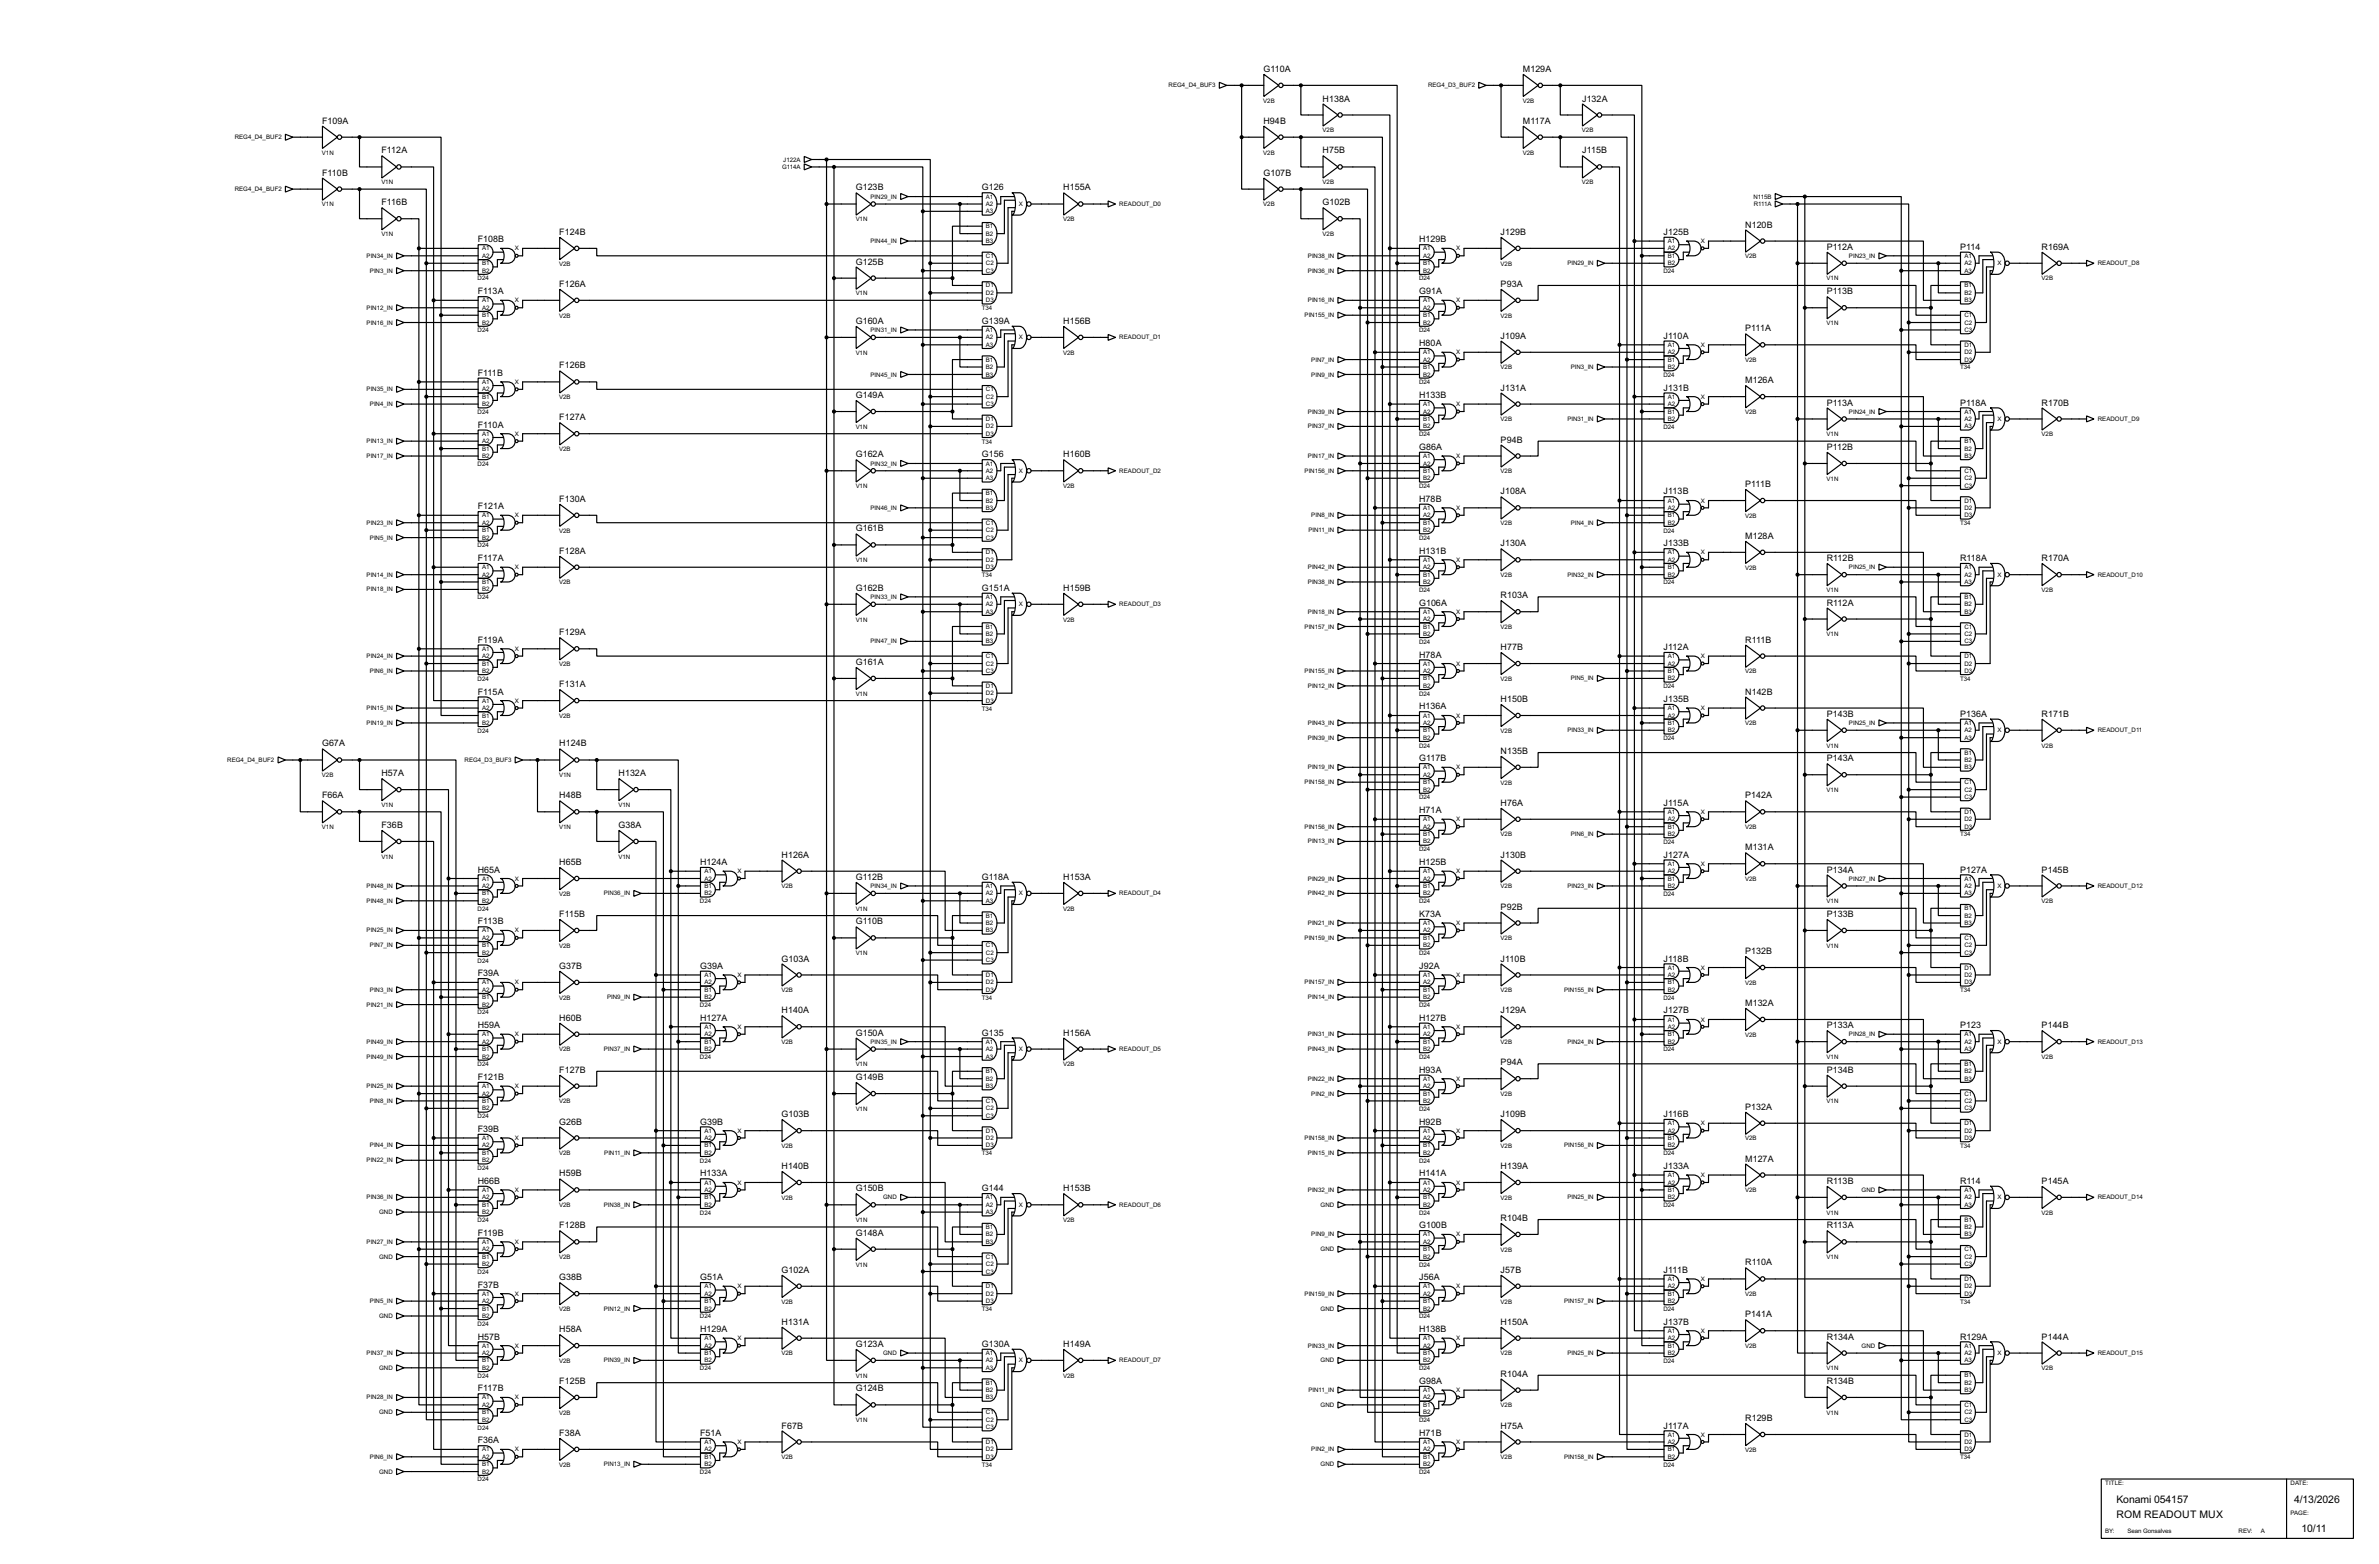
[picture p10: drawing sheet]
<svg xmlns="http://www.w3.org/2000/svg" width="815mm" height="536mm" viewBox="0 0 815 536" stroke-linecap="round" stroke-linejoin="round" font-family="sans-serif">
<defs><g id="words">
<g font-size="4">
<text x="725.3" y="514.9">Konami 054157</text>
<text x="786.2" y="514.9">4/13/2026</text>
<text x="725.3" y="520">ROM READOUT MUX</text>
<text x="788.7" y="525.1">10/11</text>
</g>
<g font-size="3.4">
<text x="433" y="24.7">G110A</text>
<text x="521.9" y="24.7">M129A</text>
<text x="453.3" y="34.8">H138A</text>
<text x="542.2" y="34.8">J132A</text>
<text x="110.4" y="42.4">F109A</text>
<text x="433" y="42.4">H94B</text>
<text x="521.9" y="42.4">M117A</text>
<text x="130.7" y="52.6">F112A</text>
<text x="453.3" y="52.6">H75B</text>
<text x="542.2" y="52.6">J115B</text>
<text x="110.4" y="60.2">F110B</text>
<text x="293.3" y="65.3">G123B</text>
<text x="336.5" y="65.3">G126</text>
<text x="364.4" y="65.3">H155A</text>
<text x="433" y="60.2">G107B</text>
<text x="130.7" y="70.4">F116B</text>
<text x="453.3" y="70.4">G102B</text>
<text x="598.1" y="78">N120B</text>
<text x="163.7" y="83.1">F108B</text>
<text x="191.7" y="80.5">F124B</text>
<text x="486.3" y="83.1">H129B</text>
<text x="514.3" y="80.5">J129B</text>
<text x="570.1" y="80.5">J125B</text>
<text x="626" y="85.6">P112A</text>
<text x="671.7" y="85.6">P114</text>
<text x="699.7" y="85.6">R169A</text>
<text x="293.3" y="90.7">G125B</text>
<text x="163.7" y="100.9">F113A</text>
<text x="191.7" y="98.3">F126A</text>
<text x="486.3" y="100.9">G91A</text>
<text x="514.3" y="98.3">P93A</text>
<text x="626" y="100.9">P113B</text>
<text x="293.3" y="111">G160A</text>
<text x="336.5" y="111">G139A</text>
<text x="364.4" y="111">H156B</text>
<text x="598.1" y="113.6">P111A</text>
<text x="486.3" y="118.6">H80A</text>
<text x="514.3" y="116.1">J109A</text>
<text x="570.1" y="116.1">J110A</text>
<text x="163.7" y="128.8">F111B</text>
<text x="191.7" y="126.3">F126B</text>
<text x="598.1" y="131.3">M126A</text>
<text x="293.3" y="136.4">G149A</text>
<text x="486.3" y="136.4">H133B</text>
<text x="514.3" y="133.9">J131A</text>
<text x="570.1" y="133.9">J131B</text>
<text x="191.7" y="144">F127A</text>
<text x="626" y="139">P113A</text>
<text x="671.7" y="139">P118A</text>
<text x="699.7" y="139">R170B</text>
<text x="163.7" y="146.6">F110A</text>
<text x="486.3" y="154.2">G86A</text>
<text x="514.3" y="151.7">P94B</text>
<text x="626" y="154.2">P112B</text>
<text x="293.3" y="156.7">G162A</text>
<text x="336.5" y="156.7">G156</text>
<text x="364.4" y="156.7">H160B</text>
<text x="598.1" y="166.9">P111B</text>
<text x="191.7" y="172">F130A</text>
<text x="486.3" y="172">H78B</text>
<text x="514.3" y="169.4">J108A</text>
<text x="570.1" y="169.4">J113B</text>
<text x="163.7" y="174.5">F121A</text>
<text x="293.3" y="182.1">G161B</text>
<text x="598.1" y="184.7">M128A</text>
<text x="191.7" y="189.8">F128A</text>
<text x="486.3" y="189.8">H131B</text>
<text x="514.3" y="187.2">J130A</text>
<text x="570.1" y="187.2">J133B</text>
<text x="163.7" y="192.3">F117A</text>
<text x="626" y="192.3">R112B</text>
<text x="671.7" y="192.3">R118A</text>
<text x="699.7" y="192.3">R170A</text>
<text x="293.3" y="202.5">G162B</text>
<text x="336.5" y="202.5">G151A</text>
<text x="364.4" y="202.5">H159B</text>
<text x="486.3" y="207.5">G106A</text>
<text x="514.3" y="205">R103A</text>
<text x="626" y="207.5">R112A</text>
<text x="163.7" y="220.2">F119A</text>
<text x="191.7" y="217.7">F129A</text>
<text x="598.1" y="220.2">R111B</text>
<text x="293.3" y="227.9">G161A</text>
<text x="486.3" y="225.3">H78A</text>
<text x="514.3" y="222.8">H77B</text>
<text x="570.1" y="222.8">J112A</text>
<text x="163.7" y="238">F115A</text>
<text x="191.7" y="235.5">F131A</text>
<text x="598.1" y="238">N142B</text>
<text x="486.3" y="243.1">H136A</text>
<text x="514.3" y="240.6">H150B</text>
<text x="570.1" y="240.6">J135B</text>
<text x="626" y="245.6">P143B</text>
<text x="671.7" y="245.6">P136A</text>
<text x="699.7" y="245.6">R171B</text>
<text x="110.4" y="255.8">G67A</text>
<text x="191.7" y="255.8">H124B</text>
<text x="486.3" y="260.9">G117B</text>
<text x="514.3" y="258.3">N135B</text>
<text x="626" y="260.9">P143A</text>
<text x="130.7" y="266">H57A</text>
<text x="212" y="266">H132A</text>
<text x="110.4" y="273.6">F66A</text>
<text x="191.7" y="273.6">H48B</text>
<text x="598.1" y="273.6">P142A</text>
<text x="486.3" y="278.7">H71A</text>
<text x="514.3" y="276.1">H76A</text>
<text x="570.1" y="276.1">J115A</text>
<text x="130.7" y="283.7">F36B</text>
<text x="212" y="283.7">G38A</text>
<text x="267.9" y="293.9">H126A</text>
<text x="514.3" y="293.9">J130B</text>
<text x="570.1" y="293.9">J127A</text>
<text x="598.1" y="291.4">M131A</text>
<text x="163.7" y="299">H65A</text>
<text x="191.7" y="296.4">H65B</text>
<text x="239.9" y="296.4">H124A</text>
<text x="486.3" y="296.4">H125B</text>
<text x="626" y="299">P134A</text>
<text x="671.7" y="299">P127A</text>
<text x="699.7" y="299">P145B</text>
<text x="293.3" y="301.5">G112B</text>
<text x="336.5" y="301.5">G118A</text>
<text x="364.4" y="301.5">H153A</text>
<text x="514.3" y="311.7">P92B</text>
<text x="163.7" y="316.8">F113B</text>
<text x="191.7" y="314.2">F115B</text>
<text x="293.3" y="316.8">G110B</text>
<text x="486.3" y="314.2">K73A</text>
<text x="626" y="314.2">P133B</text>
<text x="267.9" y="329.5">G103A</text>
<text x="514.3" y="329.5">J110B</text>
<text x="570.1" y="329.5">J118B</text>
<text x="598.1" y="326.9">P132B</text>
<text x="163.7" y="334.5">F39A</text>
<text x="191.7" y="332">G37B</text>
<text x="239.9" y="332">G39A</text>
<text x="486.3" y="332">J92A</text>
<text x="267.9" y="347.2">H140A</text>
<text x="514.3" y="347.2">J129A</text>
<text x="570.1" y="347.2">J127B</text>
<text x="598.1" y="344.7">M132A</text>
<text x="163.7" y="352.3">H59A</text>
<text x="191.7" y="349.8">H60B</text>
<text x="239.9" y="349.8">H127A</text>
<text x="486.3" y="349.8">H127B</text>
<text x="626" y="352.3">P133A</text>
<text x="671.7" y="352.3">P123</text>
<text x="699.7" y="352.3">P144B</text>
<text x="293.3" y="354.9">G150A</text>
<text x="336.5" y="354.9">G135</text>
<text x="364.4" y="354.9">H156A</text>
<text x="514.3" y="365">P94A</text>
<text x="163.7" y="370.1">F121B</text>
<text x="191.7" y="367.6">F127B</text>
<text x="293.3" y="370.1">G149B</text>
<text x="486.3" y="367.6">H93A</text>
<text x="626" y="367.6">P134B</text>
<text x="267.9" y="382.8">G103B</text>
<text x="514.3" y="382.8">J109B</text>
<text x="570.1" y="382.8">J116B</text>
<text x="598.1" y="380.3">P132A</text>
<text x="163.7" y="387.9">F39B</text>
<text x="191.7" y="385.3">G26B</text>
<text x="239.9" y="385.3">G39B</text>
<text x="486.3" y="385.3">H92B</text>
<text x="267.9" y="400.6">H140B</text>
<text x="514.3" y="400.6">H139A</text>
<text x="570.1" y="400.6">J133A</text>
<text x="598.1" y="398">M127A</text>
<text x="163.7" y="405.7">H66B</text>
<text x="191.7" y="403.1">H59B</text>
<text x="239.9" y="403.1">H133A</text>
<text x="486.3" y="403.1">H141A</text>
<text x="626" y="405.7">R113B</text>
<text x="671.7" y="405.7">R114</text>
<text x="699.7" y="405.7">P145A</text>
<text x="293.3" y="408.2">G150B</text>
<text x="336.5" y="408.2">G144</text>
<text x="364.4" y="408.2">H153B</text>
<text x="514.3" y="418.4">R104B</text>
<text x="163.7" y="423.4">F119B</text>
<text x="191.7" y="420.9">F128B</text>
<text x="293.3" y="423.4">G148A</text>
<text x="486.3" y="420.9">G100B</text>
<text x="626" y="420.9">R113A</text>
<text x="267.9" y="436.1">G102A</text>
<text x="514.3" y="436.1">J57B</text>
<text x="570.1" y="436.1">J111B</text>
<text x="598.1" y="433.6">R110A</text>
<text x="163.7" y="441.2">F37B</text>
<text x="191.7" y="438.7">G38B</text>
<text x="239.9" y="438.7">G51A</text>
<text x="486.3" y="438.7">J56A</text>
<text x="267.9" y="453.9">H131A</text>
<text x="514.3" y="453.9">H150A</text>
<text x="570.1" y="453.9">J137B</text>
<text x="598.1" y="451.4">P141A</text>
<text x="163.7" y="459">H57B</text>
<text x="191.7" y="456.5">H58A</text>
<text x="239.9" y="456.5">H129A</text>
<text x="293.3" y="461.5">G123A</text>
<text x="336.5" y="461.5">G130A</text>
<text x="364.4" y="461.5">H149A</text>
<text x="486.3" y="456.5">H138B</text>
<text x="626" y="459">R134A</text>
<text x="671.7" y="459">R129A</text>
<text x="699.7" y="459">P144A</text>
<text x="514.3" y="471.7">R104A</text>
<text x="163.7" y="476.8">F117B</text>
<text x="191.7" y="474.2">F125B</text>
<text x="293.3" y="476.8">G124B</text>
<text x="486.3" y="474.2">G98A</text>
<text x="626" y="474.2">R134B</text>
<text x="267.9" y="489.5">F67B</text>
<text x="514.3" y="489.5">H75A</text>
<text x="570.1" y="489.5">J117A</text>
<text x="598.1" y="486.9">R129B</text>
<text x="163.7" y="494.6">F36A</text>
<text x="191.7" y="492">F38A</text>
<text x="239.9" y="492">F51A</text>
<text x="486.3" y="492">H71B</text>
</g>
<g font-size="2.4">
<text x="400.5" y="30">REG4_D4_BUF3</text>
<text x="489.4" y="30">REG4_D3_BUF2</text>
<text x="432.9" y="35.2">V2B</text>
<text x="521.8" y="35.2">V2B</text>
<text x="80.4" y="47.7">REG4_D4_BUF2</text>
<text x="453.2" y="45.3">V2B</text>
<text x="542.1" y="45.3">V2B</text>
<text x="110.3" y="52.9">V1N</text>
<text x="432.9" y="52.9">V2B</text>
<text x="521.8" y="52.9">V2B</text>
<text x="268" y="57.9">G114A</text>
<text x="268.4" y="55.4">J122A</text>
<text x="80.4" y="65.5">REG4_D4_BUF2</text>
<text x="130.7" y="63.1">V1N</text>
<text x="453.2" y="63.1">V2B</text>
<text x="542.1" y="63.1">V2B</text>
<text x="110.3" y="70.7">V1N</text>
<text x="298.3" y="68.1">PIN29_IN</text>
<text x="337.9" y="68.1">A1</text>
<text x="337.9" y="70.6">A2</text>
<text x="349.2" y="70.6">X</text>
<text x="383.6" y="70.6">READOUT_D0</text>
<text x="432.9" y="70.7">V2B</text>
<text x="600.9" y="68.1">N115B</text>
<text x="601" y="70.6">R111A</text>
<text x="293.2" y="75.8">V1N</text>
<text x="337.9" y="73.1">A3</text>
<text x="364.3" y="75.8">V2B</text>
<text x="130.7" y="80.9">V1N</text>
<text x="298.3" y="83.3">PIN44_IN</text>
<text x="337.9" y="78.2">B1</text>
<text x="337.9" y="80.8">B2</text>
<text x="337.9" y="83.3">B3</text>
<text x="453.2" y="80.9">V2B</text>
<text x="571.6" y="83.3">A1</text>
<text x="582.9" y="83.3">X</text>
<text x="125.6" y="88.3">PIN34_IN</text>
<text x="165.2" y="85.8">A1</text>
<text x="165.2" y="88.3">A2</text>
<text x="176.5" y="85.8">X</text>
<text x="337.9" y="88.3">C1</text>
<text x="448.2" y="88.3">PIN38_IN</text>
<text x="487.7" y="85.8">A1</text>
<text x="487.7" y="88.3">A2</text>
<text x="499" y="85.8">X</text>
<text x="571.6" y="88.3">B1</text>
<text x="571.6" y="85.8">A2</text>
<text x="598" y="88.5">V2B</text>
<text x="633.6" y="88.3">PIN23_IN</text>
<text x="673.2" y="88.3">A1</text>
<text x="126.8" y="93.5">PIN3_IN</text>
<text x="165.2" y="90.9">B1</text>
<text x="165.2" y="93.5">B2</text>
<text x="191.6" y="91">V2B</text>
<text x="337.9" y="90.9">C2</text>
<text x="337.9" y="93.5">C3</text>
<text x="448.2" y="93.5">PIN36_IN</text>
<text x="487.7" y="90.9">B1</text>
<text x="487.7" y="93.5">B2</text>
<text x="514.2" y="91">V2B</text>
<text x="537.1" y="90.9">PIN29_IN</text>
<text x="570.1" y="93.6">D24</text>
<text x="571.6" y="90.9">B2</text>
<text x="673.2" y="90.9">A2</text>
<text x="673.2" y="93.5">A3</text>
<text x="684.5" y="90.9">X</text>
<text x="718.9" y="90.9">READOUT_D8</text>
<text x="163.7" y="96.1">D24</text>
<text x="293.2" y="101.2">V1N</text>
<text x="337.9" y="98.5">D1</text>
<text x="337.9" y="101">D2</text>
<text x="486.3" y="96.1">D24</text>
<text x="626" y="96.1">V1N</text>
<text x="673.2" y="98.5">B1</text>
<text x="673.2" y="101">B2</text>
<text x="699.6" y="96.1">V2B</text>
<text x="125.6" y="106.2">PIN12_IN</text>
<text x="165.2" y="103.6">A1</text>
<text x="165.2" y="106.2">A2</text>
<text x="176.5" y="103.6">X</text>
<text x="336.4" y="106.3">T34</text>
<text x="337.9" y="103.6">D3</text>
<text x="448.2" y="103.6">PIN16_IN</text>
<text x="487.7" y="103.6">A1</text>
<text x="487.7" y="106.2">A2</text>
<text x="499" y="103.6">X</text>
<text x="673.2" y="103.6">B3</text>
<text x="125.6" y="111.2">PIN16_IN</text>
<text x="163.7" y="113.9">D24</text>
<text x="165.2" y="108.7">B1</text>
<text x="165.2" y="111.2">B2</text>
<text x="191.6" y="108.8">V2B</text>
<text x="298.3" y="113.7">PIN31_IN</text>
<text x="337.9" y="113.7">A1</text>
<text x="447.1" y="108.7">PIN155_IN</text>
<text x="486.3" y="113.9">D24</text>
<text x="487.7" y="108.7">B1</text>
<text x="487.7" y="111.2">B2</text>
<text x="514.2" y="108.8">V2B</text>
<text x="626" y="111.4">V1N</text>
<text x="673.2" y="108.7">C1</text>
<text x="673.2" y="111.2">C2</text>
<text x="673.2" y="113.7">C3</text>
<text x="337.9" y="116.3">A2</text>
<text x="337.9" y="118.9">A3</text>
<text x="349.2" y="116.3">X</text>
<text x="383.6" y="116.3">READOUT_D1</text>
<text x="571.6" y="118.9">A1</text>
<text x="582.9" y="118.9">X</text>
<text x="673.2" y="118.9">D1</text>
<text x="293.2" y="121.5">V1N</text>
<text x="337.9" y="123.9">B1</text>
<text x="364.3" y="121.5">V2B</text>
<text x="449.4" y="123.9">PIN7_IN</text>
<text x="487.7" y="121.4">A1</text>
<text x="487.7" y="123.9">A2</text>
<text x="499" y="121.4">X</text>
<text x="571.6" y="123.9">B1</text>
<text x="571.6" y="121.4">A2</text>
<text x="598" y="124.1">V2B</text>
<text x="673.2" y="121.4">D2</text>
<text x="673.2" y="123.9">D3</text>
<text x="165.2" y="131.6">A1</text>
<text x="176.5" y="131.6">X</text>
<text x="298.3" y="129">PIN45_IN</text>
<text x="337.9" y="126.4">B2</text>
<text x="337.9" y="129">B3</text>
<text x="449.4" y="129">PIN9_IN</text>
<text x="486.3" y="131.7">D24</text>
<text x="487.7" y="126.4">B1</text>
<text x="487.7" y="129">B2</text>
<text x="514.2" y="126.6">V2B</text>
<text x="538.3" y="126.4">PIN3_IN</text>
<text x="570.1" y="129.1">D24</text>
<text x="571.6" y="126.4">B2</text>
<text x="671.7" y="126.6">T34</text>
<text x="125.6" y="134.1">PIN35_IN</text>
<text x="165.2" y="136.6">B1</text>
<text x="165.2" y="134.1">A2</text>
<text x="191.6" y="136.8">V2B</text>
<text x="337.9" y="134.1">C1</text>
<text x="337.9" y="136.6">C2</text>
<text x="571.6" y="136.6">A1</text>
<text x="582.9" y="136.6">X</text>
<text x="126.8" y="139.1">PIN4_IN</text>
<text x="163.7" y="141.8">D24</text>
<text x="165.2" y="139.1">B2</text>
<text x="337.9" y="139.1">C3</text>
<text x="448.2" y="141.7">PIN39_IN</text>
<text x="487.7" y="139.1">A1</text>
<text x="487.7" y="141.7">A2</text>
<text x="499" y="139.1">X</text>
<text x="571.6" y="141.7">B1</text>
<text x="571.6" y="139.1">A2</text>
<text x="598" y="141.8">V2B</text>
<text x="633.6" y="141.7">PIN24_IN</text>
<text x="673.2" y="141.7">A1</text>
<text x="165.2" y="149.3">A1</text>
<text x="176.5" y="149.3">X</text>
<text x="293.2" y="146.9">V1N</text>
<text x="337.9" y="144.3">D1</text>
<text x="337.9" y="146.8">D2</text>
<text x="337.9" y="149.3">D3</text>
<text x="448.2" y="146.8">PIN37_IN</text>
<text x="486.3" y="149.5">D24</text>
<text x="487.7" y="144.3">B1</text>
<text x="487.7" y="146.8">B2</text>
<text x="514.2" y="144.4">V2B</text>
<text x="537.1" y="144.3">PIN31_IN</text>
<text x="570.1" y="146.9">D24</text>
<text x="571.6" y="144.3">B2</text>
<text x="626" y="149.5">V1N</text>
<text x="673.2" y="144.3">A2</text>
<text x="673.2" y="146.8">A3</text>
<text x="684.5" y="144.3">X</text>
<text x="699.6" y="149.5">V2B</text>
<text x="718.9" y="144.3">READOUT_D9</text>
<text x="125.6" y="151.8">PIN13_IN</text>
<text x="165.2" y="154.4">B1</text>
<text x="165.2" y="151.8">A2</text>
<text x="191.6" y="154.5">V2B</text>
<text x="336.4" y="152">T34</text>
<text x="673.2" y="151.8">B1</text>
<text x="673.2" y="154.4">B2</text>
<text x="125.6" y="157">PIN17_IN</text>
<text x="163.7" y="159.6">D24</text>
<text x="165.2" y="157">B2</text>
<text x="298.3" y="159.5">PIN32_IN</text>
<text x="337.9" y="159.5">A1</text>
<text x="448.2" y="157">PIN17_IN</text>
<text x="487.7" y="157">A1</text>
<text x="487.7" y="159.5">A2</text>
<text x="499" y="157">X</text>
<text x="673.2" y="157">B3</text>
<text x="293.2" y="167.2">V1N</text>
<text x="337.9" y="162">A2</text>
<text x="337.9" y="164.5">A3</text>
<text x="349.2" y="162">X</text>
<text x="364.3" y="167.2">V2B</text>
<text x="383.6" y="162">READOUT_D2</text>
<text x="447.1" y="162">PIN156_IN</text>
<text x="486.3" y="167.2">D24</text>
<text x="487.7" y="162">B1</text>
<text x="487.7" y="164.5">B2</text>
<text x="514.2" y="162.2">V2B</text>
<text x="626" y="164.7">V1N</text>
<text x="673.2" y="162">C1</text>
<text x="673.2" y="164.5">C2</text>
<text x="673.2" y="167.1">C3</text>
<text x="337.9" y="169.7">B1</text>
<text x="337.9" y="172.2">B2</text>
<text x="571.6" y="172.2">A1</text>
<text x="582.9" y="172.2">X</text>
<text x="673.2" y="172.2">D1</text>
<text x="125.6" y="179.8">PIN23_IN</text>
<text x="165.2" y="177.3">A1</text>
<text x="165.2" y="179.8">A2</text>
<text x="176.5" y="177.3">X</text>
<text x="298.3" y="174.7">PIN46_IN</text>
<text x="337.9" y="174.7">B3</text>
<text x="337.9" y="179.8">C1</text>
<text x="449.4" y="177.3">PIN8_IN</text>
<text x="487.7" y="174.7">A1</text>
<text x="487.7" y="179.8">B1</text>
<text x="487.7" y="177.3">A2</text>
<text x="499" y="174.7">X</text>
<text x="514.2" y="179.9">V2B</text>
<text x="538.3" y="179.8">PIN4_IN</text>
<text x="571.6" y="177.3">B1</text>
<text x="571.6" y="179.8">B2</text>
<text x="571.6" y="174.7">A2</text>
<text x="598" y="177.4">V2B</text>
<text x="671.7" y="179.9">T34</text>
<text x="673.2" y="174.7">D2</text>
<text x="673.2" y="177.3">D3</text>
<text x="126.8" y="184.9">PIN5_IN</text>
<text x="165.2" y="182.4">B1</text>
<text x="165.2" y="184.9">B2</text>
<text x="191.6" y="182.5">V2B</text>
<text x="337.9" y="182.4">C2</text>
<text x="337.9" y="184.9">C3</text>
<text x="448.4" y="182.4">PIN11_IN</text>
<text x="486.3" y="185">D24</text>
<text x="487.7" y="182.4">B2</text>
<text x="570.1" y="182.5">D24</text>
<text x="163.7" y="187.6">D24</text>
<text x="337.9" y="190">D1</text>
<text x="571.6" y="190">A1</text>
<text x="582.9" y="190">X</text>
<text x="125.6" y="197.6">PIN14_IN</text>
<text x="165.2" y="195.1">A1</text>
<text x="165.2" y="197.6">A2</text>
<text x="176.5" y="195.1">X</text>
<text x="293.2" y="192.7">V1N</text>
<text x="336.4" y="197.7">T34</text>
<text x="337.9" y="192.5">D2</text>
<text x="337.9" y="195.1">D3</text>
<text x="448.2" y="195.1">PIN42_IN</text>
<text x="487.7" y="192.5">A1</text>
<text x="487.7" y="197.6">B1</text>
<text x="487.7" y="195.1">A2</text>
<text x="499" y="192.5">X</text>
<text x="514.2" y="197.7">V2B</text>
<text x="537.1" y="197.6">PIN32_IN</text>
<text x="571.6" y="195.1">B1</text>
<text x="571.6" y="197.6">B2</text>
<text x="571.6" y="192.5">A2</text>
<text x="598" y="195.2">V2B</text>
<text x="633.6" y="195.1">PIN25_IN</text>
<text x="673.2" y="195.1">A1</text>
<text x="673.2" y="197.6">A2</text>
<text x="684.5" y="197.6">X</text>
<text x="718.9" y="197.6">READOUT_D10</text>
<text x="125.6" y="202.7">PIN18_IN</text>
<text x="165.2" y="200.1">B1</text>
<text x="165.2" y="202.7">B2</text>
<text x="191.6" y="200.3">V2B</text>
<text x="448.2" y="200.1">PIN38_IN</text>
<text x="486.3" y="202.8">D24</text>
<text x="487.7" y="200.1">B2</text>
<text x="570.1" y="200.3">D24</text>
<text x="626" y="202.8">V1N</text>
<text x="673.2" y="200.1">A3</text>
<text x="699.6" y="202.8">V2B</text>
<text x="163.7" y="205.4">D24</text>
<text x="298.3" y="205.2">PIN33_IN</text>
<text x="337.9" y="205.2">A1</text>
<text x="337.9" y="207.8">A2</text>
<text x="349.2" y="207.8">X</text>
<text x="383.6" y="207.8">READOUT_D3</text>
<text x="673.2" y="205.2">B1</text>
<text x="673.2" y="207.8">B2</text>
<text x="293.2" y="213">V1N</text>
<text x="337.9" y="210.3">A3</text>
<text x="337.9" y="215.4">B1</text>
<text x="364.3" y="213">V2B</text>
<text x="447.1" y="215.4">PIN157_IN</text>
<text x="448.2" y="210.3">PIN18_IN</text>
<text x="487.7" y="210.3">A1</text>
<text x="487.7" y="215.4">B1</text>
<text x="487.7" y="212.8">A2</text>
<text x="499" y="210.3">X</text>
<text x="514.2" y="215.5">V2B</text>
<text x="673.2" y="210.3">B3</text>
<text x="673.2" y="215.4">C1</text>
<text x="298.3" y="220.5">PIN47_IN</text>
<text x="337.9" y="217.9">B2</text>
<text x="337.9" y="220.5">B3</text>
<text x="486.3" y="220.6">D24</text>
<text x="487.7" y="217.9">B2</text>
<text x="626" y="218.1">V1N</text>
<text x="673.2" y="217.9">C2</text>
<text x="673.2" y="220.5">C3</text>
<text x="125.6" y="225.5">PIN24_IN</text>
<text x="165.2" y="223">A1</text>
<text x="165.2" y="225.5">A2</text>
<text x="176.5" y="223">X</text>
<text x="337.9" y="225.5">C1</text>
<text x="571.6" y="225.5">A1</text>
<text x="582.9" y="225.5">X</text>
<text x="673.2" y="225.5">D1</text>
<text x="126.8" y="230.6">PIN6_IN</text>
<text x="163.7" y="233.3">D24</text>
<text x="165.2" y="228.1">B1</text>
<text x="165.2" y="230.6">B2</text>
<text x="191.6" y="228.2">V2B</text>
<text x="337.9" y="228.1">C2</text>
<text x="337.9" y="230.6">C3</text>
<text x="447.1" y="230.6">PIN155_IN</text>
<text x="487.7" y="228.1">A1</text>
<text x="487.7" y="233.2">B1</text>
<text x="487.7" y="230.6">A2</text>
<text x="499" y="228.1">X</text>
<text x="514.2" y="233.3">V2B</text>
<text x="538.3" y="233.2">PIN5_IN</text>
<text x="571.6" y="230.6">B1</text>
<text x="571.6" y="233.2">B2</text>
<text x="571.6" y="228.1">A2</text>
<text x="598" y="230.8">V2B</text>
<text x="671.7" y="233.3">T34</text>
<text x="673.2" y="228.1">D2</text>
<text x="673.2" y="230.6">D3</text>
<text x="293.2" y="238.4">V1N</text>
<text x="337.9" y="235.7">D1</text>
<text x="337.9" y="238.2">D2</text>
<text x="448.2" y="235.7">PIN12_IN</text>
<text x="486.3" y="238.4">D24</text>
<text x="487.7" y="235.7">B2</text>
<text x="570.1" y="235.8">D24</text>
<text x="125.6" y="243.3">PIN15_IN</text>
<text x="165.2" y="240.8">A1</text>
<text x="165.2" y="245.9">B1</text>
<text x="165.2" y="243.3">A2</text>
<text x="176.5" y="240.8">X</text>
<text x="191.6" y="246">V2B</text>
<text x="336.4" y="243.5">T34</text>
<text x="337.9" y="240.8">D3</text>
<text x="487.7" y="245.9">A1</text>
<text x="499" y="245.9">X</text>
<text x="571.6" y="243.3">A1</text>
<text x="571.6" y="245.9">A2</text>
<text x="582.9" y="243.3">X</text>
<text x="125.6" y="248.4">PIN19_IN</text>
<text x="163.7" y="251.1">D24</text>
<text x="165.2" y="248.4">B2</text>
<text x="448.2" y="248.4">PIN43_IN</text>
<text x="487.7" y="250.9">B1</text>
<text x="487.7" y="248.4">A2</text>
<text x="514.2" y="251.1">V2B</text>
<text x="537.1" y="250.9">PIN33_IN</text>
<text x="571.6" y="248.4">B1</text>
<text x="571.6" y="250.9">B2</text>
<text x="598" y="248.5">V2B</text>
<text x="633.6" y="248.4">PIN25_IN</text>
<text x="673.2" y="248.4">A1</text>
<text x="673.2" y="250.9">A2</text>
<text x="684.5" y="250.9">X</text>
<text x="718.9" y="250.9">READOUT_D11</text>
<text x="448.2" y="253.5">PIN39_IN</text>
<text x="486.3" y="256.2">D24</text>
<text x="487.7" y="253.5">B2</text>
<text x="570.1" y="253.6">D24</text>
<text x="626" y="256.2">V1N</text>
<text x="673.2" y="253.5">A3</text>
<text x="699.6" y="256.2">V2B</text>
<text x="77.9" y="261.1">REG4_D4_BUF2</text>
<text x="159.2" y="261.1">REG4_D3_BUF3</text>
<text x="448.2" y="263.6">PIN19_IN</text>
<text x="487.7" y="263.6">A1</text>
<text x="499" y="263.6">X</text>
<text x="673.2" y="258.6">B1</text>
<text x="673.2" y="261.1">B2</text>
<text x="673.2" y="263.6">B3</text>
<text x="110.3" y="266.3">V2B</text>
<text x="191.6" y="266.3">V1N</text>
<text x="447.1" y="268.7">PIN158_IN</text>
<text x="487.7" y="268.7">B1</text>
<text x="487.7" y="266.2">A2</text>
<text x="514.2" y="268.9">V2B</text>
<text x="673.2" y="268.7">C1</text>
<text x="486.3" y="273.9">D24</text>
<text x="487.7" y="271.3">B2</text>
<text x="626" y="271.4">V1N</text>
<text x="673.2" y="271.3">C2</text>
<text x="673.2" y="273.8">C3</text>
<text x="130.7" y="276.5">V1N</text>
<text x="211.9" y="276.5">V1N</text>
<text x="487.7" y="281.4">A1</text>
<text x="499" y="281.4">X</text>
<text x="571.6" y="278.9">A1</text>
<text x="571.6" y="281.4">A2</text>
<text x="582.9" y="278.9">X</text>
<text x="673.2" y="278.9">D1</text>
<text x="673.2" y="281.4">D2</text>
<text x="110.3" y="284.1">V1N</text>
<text x="191.6" y="284.1">V1N</text>
<text x="447.1" y="284">PIN156_IN</text>
<text x="487.7" y="286.5">B1</text>
<text x="487.7" y="284">A2</text>
<text x="514.2" y="286.6">V2B</text>
<text x="538.3" y="286.5">PIN6_IN</text>
<text x="571.6" y="284">B1</text>
<text x="571.6" y="286.5">B2</text>
<text x="598" y="284.1">V2B</text>
<text x="671.7" y="286.6">T34</text>
<text x="673.2" y="284">D3</text>
<text x="448.2" y="289">PIN13_IN</text>
<text x="486.3" y="291.7">D24</text>
<text x="487.7" y="289">B2</text>
<text x="570.1" y="289.2">D24</text>
<text x="130.7" y="294.3">V1N</text>
<text x="211.9" y="294.3">V1N</text>
<text x="241.4" y="299.2">A1</text>
<text x="252.7" y="299.2">X</text>
<text x="487.7" y="299.2">A1</text>
<text x="499" y="299.2">X</text>
<text x="571.6" y="296.7">A1</text>
<text x="571.6" y="299.2">A2</text>
<text x="582.9" y="296.7">X</text>
<text x="125.6" y="304.3">PIN48_IN</text>
<text x="165.2" y="301.7">A1</text>
<text x="165.2" y="304.3">A2</text>
<text x="176.5" y="301.7">X</text>
<text x="241.4" y="304.3">B1</text>
<text x="241.4" y="301.7">A2</text>
<text x="267.8" y="304.4">V2B</text>
<text x="298.3" y="304.3">PIN34_IN</text>
<text x="337.9" y="304.3">A1</text>
<text x="448.2" y="301.7">PIN29_IN</text>
<text x="487.7" y="304.3">B1</text>
<text x="487.7" y="301.7">A2</text>
<text x="514.2" y="304.4">V2B</text>
<text x="537.1" y="304.3">PIN23_IN</text>
<text x="571.6" y="301.7">B1</text>
<text x="571.6" y="304.3">B2</text>
<text x="598" y="301.9">V2B</text>
<text x="633.6" y="301.7">PIN27_IN</text>
<text x="673.2" y="301.7">A1</text>
<text x="673.2" y="304.3">A2</text>
<text x="684.5" y="304.3">X</text>
<text x="718.9" y="304.3">READOUT_D12</text>
<text x="125.6" y="309.4">PIN48_IN</text>
<text x="165.2" y="306.8">B1</text>
<text x="165.2" y="309.4">B2</text>
<text x="191.6" y="307">V2B</text>
<text x="206.9" y="306.8">PIN36_IN</text>
<text x="239.9" y="309.5">D24</text>
<text x="241.4" y="306.8">B2</text>
<text x="337.9" y="306.8">A2</text>
<text x="337.9" y="309.4">A3</text>
<text x="349.2" y="306.8">X</text>
<text x="383.6" y="306.8">READOUT_D4</text>
<text x="448.2" y="306.8">PIN42_IN</text>
<text x="486.3" y="309.5">D24</text>
<text x="487.7" y="306.8">B2</text>
<text x="570.1" y="307">D24</text>
<text x="626" y="309.5">V1N</text>
<text x="673.2" y="306.8">A3</text>
<text x="673.2" y="311.9">B1</text>
<text x="699.6" y="309.5">V2B</text>
<text x="163.7" y="312">D24</text>
<text x="293.2" y="312">V1N</text>
<text x="337.9" y="314.4">B1</text>
<text x="337.9" y="317">B2</text>
<text x="364.3" y="312">V2B</text>
<text x="448.2" y="317">PIN21_IN</text>
<text x="487.7" y="317">A1</text>
<text x="499" y="317">X</text>
<text x="673.2" y="314.4">B2</text>
<text x="673.2" y="317">B3</text>
<text x="125.6" y="319.5">PIN25_IN</text>
<text x="165.2" y="319.5">A1</text>
<text x="165.2" y="322.1">A2</text>
<text x="176.5" y="319.5">X</text>
<text x="337.9" y="319.5">B3</text>
<text x="447.1" y="322.1">PIN159_IN</text>
<text x="487.7" y="322.1">B1</text>
<text x="487.7" y="319.5">A2</text>
<text x="514.2" y="322.2">V2B</text>
<text x="673.2" y="322.1">C1</text>
<text x="126.8" y="324.6">PIN7_IN</text>
<text x="163.7" y="329.8">D24</text>
<text x="165.2" y="324.6">B1</text>
<text x="165.2" y="327.1">B2</text>
<text x="191.6" y="324.7">V2B</text>
<text x="293.2" y="327.3">V1N</text>
<text x="337.9" y="324.6">C1</text>
<text x="337.9" y="327.1">C2</text>
<text x="337.9" y="329.7">C3</text>
<text x="486.3" y="327.3">D24</text>
<text x="487.7" y="324.6">B2</text>
<text x="626" y="324.7">V1N</text>
<text x="673.2" y="324.6">C2</text>
<text x="673.2" y="327.1">C3</text>
<text x="241.4" y="334.8">A1</text>
<text x="252.7" y="334.8">X</text>
<text x="337.9" y="334.8">D1</text>
<text x="487.7" y="334.8">A1</text>
<text x="499" y="334.8">X</text>
<text x="571.6" y="332.2">A1</text>
<text x="571.6" y="334.8">A2</text>
<text x="582.9" y="332.2">X</text>
<text x="673.2" y="332.2">D1</text>
<text x="673.2" y="334.8">D2</text>
<text x="126.8" y="339.8">PIN3_IN</text>
<text x="165.2" y="337.3">A1</text>
<text x="165.2" y="339.8">A2</text>
<text x="176.5" y="337.3">X</text>
<text x="241.4" y="339.8">B1</text>
<text x="241.4" y="337.3">A2</text>
<text x="267.8" y="340">V2B</text>
<text x="337.9" y="337.3">D2</text>
<text x="337.9" y="339.8">D3</text>
<text x="447.1" y="337.3">PIN157_IN</text>
<text x="487.7" y="339.8">B1</text>
<text x="487.7" y="337.3">A2</text>
<text x="514.2" y="340">V2B</text>
<text x="536" y="339.8">PIN155_IN</text>
<text x="571.6" y="337.3">B1</text>
<text x="571.6" y="339.8">B2</text>
<text x="598" y="337.4">V2B</text>
<text x="671.7" y="340">T34</text>
<text x="673.2" y="337.3">D3</text>
<text x="125.6" y="344.9">PIN21_IN</text>
<text x="163.7" y="347.6">D24</text>
<text x="165.2" y="342.4">B1</text>
<text x="165.2" y="344.9">B2</text>
<text x="191.6" y="342.5">V2B</text>
<text x="208.1" y="342.4">PIN9_IN</text>
<text x="239.9" y="345.1">D24</text>
<text x="241.4" y="342.4">B2</text>
<text x="336.4" y="342.5">T34</text>
<text x="448.2" y="342.4">PIN14_IN</text>
<text x="486.3" y="345.1">D24</text>
<text x="487.7" y="342.4">B2</text>
<text x="570.1" y="342.5">D24</text>
<text x="241.4" y="352.5">A1</text>
<text x="252.7" y="352.5">X</text>
<text x="487.7" y="352.5">A1</text>
<text x="499" y="352.5">X</text>
<text x="571.6" y="350">A1</text>
<text x="571.6" y="352.5">A2</text>
<text x="582.9" y="350">X</text>
<text x="125.6" y="357.6">PIN49_IN</text>
<text x="165.2" y="355.1">A1</text>
<text x="165.2" y="357.6">A2</text>
<text x="176.5" y="355.1">X</text>
<text x="241.4" y="357.6">B1</text>
<text x="241.4" y="355.1">A2</text>
<text x="267.8" y="357.8">V2B</text>
<text x="298.3" y="357.6">PIN35_IN</text>
<text x="337.9" y="357.6">A1</text>
<text x="448.2" y="355.1">PIN31_IN</text>
<text x="487.7" y="357.6">B1</text>
<text x="487.7" y="355.1">A2</text>
<text x="514.2" y="357.8">V2B</text>
<text x="537.1" y="357.6">PIN24_IN</text>
<text x="571.6" y="355.1">B1</text>
<text x="571.6" y="357.6">B2</text>
<text x="598" y="355.2">V2B</text>
<text x="633.6" y="355.1">PIN28_IN</text>
<text x="673.2" y="355.1">A1</text>
<text x="673.2" y="357.6">A2</text>
<text x="684.5" y="357.6">X</text>
<text x="718.9" y="357.6">READOUT_D13</text>
<text x="125.6" y="362.7">PIN49_IN</text>
<text x="163.7" y="365.4">D24</text>
<text x="165.2" y="360.2">B1</text>
<text x="165.2" y="362.7">B2</text>
<text x="191.6" y="360.3">V2B</text>
<text x="206.9" y="360.2">PIN37_IN</text>
<text x="239.9" y="362.8">D24</text>
<text x="241.4" y="360.2">B2</text>
<text x="293.2" y="365.4">V1N</text>
<text x="337.9" y="360.2">A2</text>
<text x="337.9" y="362.7">A3</text>
<text x="349.2" y="360.2">X</text>
<text x="364.3" y="365.4">V2B</text>
<text x="383.6" y="360.2">READOUT_D5</text>
<text x="448.2" y="360.2">PIN43_IN</text>
<text x="486.3" y="362.8">D24</text>
<text x="487.7" y="360.2">B2</text>
<text x="570.1" y="360.3">D24</text>
<text x="626" y="362.8">V1N</text>
<text x="673.2" y="360.2">A3</text>
<text x="673.2" y="365.2">B1</text>
<text x="699.6" y="362.8">V2B</text>
<text x="337.9" y="367.8">B1</text>
<text x="337.9" y="370.3">B2</text>
<text x="448.2" y="370.3">PIN22_IN</text>
<text x="487.7" y="370.3">A1</text>
<text x="499" y="370.3">X</text>
<text x="673.2" y="367.8">B2</text>
<text x="673.2" y="370.3">B3</text>
<text x="125.6" y="372.9">PIN25_IN</text>
<text x="126.8" y="377.9">PIN8_IN</text>
<text x="165.2" y="372.9">A1</text>
<text x="165.2" y="377.9">B1</text>
<text x="165.2" y="375.4">A2</text>
<text x="176.5" y="372.9">X</text>
<text x="337.9" y="372.9">B3</text>
<text x="337.9" y="377.9">C1</text>
<text x="449.4" y="375.4">PIN2_IN</text>
<text x="487.7" y="375.4">B1</text>
<text x="487.7" y="377.9">B2</text>
<text x="487.7" y="372.9">A2</text>
<text x="514.2" y="375.5">V2B</text>
<text x="673.2" y="375.4">C1</text>
<text x="673.2" y="377.9">C2</text>
<text x="163.7" y="383.1">D24</text>
<text x="165.2" y="380.5">B2</text>
<text x="191.6" y="378.1">V2B</text>
<text x="293.2" y="380.6">V1N</text>
<text x="337.9" y="380.5">C2</text>
<text x="337.9" y="383">C3</text>
<text x="486.3" y="380.6">D24</text>
<text x="626" y="378.1">V1N</text>
<text x="673.2" y="380.5">C3</text>
<text x="241.4" y="388.1">A1</text>
<text x="252.7" y="388.1">X</text>
<text x="337.9" y="388.1">D1</text>
<text x="487.7" y="388.1">A1</text>
<text x="499" y="388.1">X</text>
<text x="571.6" y="385.6">A1</text>
<text x="571.6" y="388.1">A2</text>
<text x="582.9" y="385.6">X</text>
<text x="673.2" y="385.6">D1</text>
<text x="673.2" y="388.1">D2</text>
<text x="126.8" y="393.2">PIN4_IN</text>
<text x="165.2" y="390.6">A1</text>
<text x="165.2" y="395.7">B1</text>
<text x="165.2" y="393.2">A2</text>
<text x="176.5" y="390.6">X</text>
<text x="191.6" y="395.8">V2B</text>
<text x="207.1" y="395.7">PIN11_IN</text>
<text x="241.4" y="393.2">B1</text>
<text x="241.4" y="395.7">B2</text>
<text x="241.4" y="390.6">A2</text>
<text x="267.8" y="393.3">V2B</text>
<text x="336.4" y="395.8">T34</text>
<text x="337.9" y="390.6">D2</text>
<text x="337.9" y="393.2">D3</text>
<text x="447.1" y="390.6">PIN158_IN</text>
<text x="448.2" y="395.7">PIN15_IN</text>
<text x="487.7" y="393.2">B1</text>
<text x="487.7" y="395.7">B2</text>
<text x="487.7" y="390.6">A2</text>
<text x="514.2" y="393.3">V2B</text>
<text x="536" y="393.2">PIN156_IN</text>
<text x="570.1" y="395.8">D24</text>
<text x="571.6" y="390.6">B1</text>
<text x="571.6" y="393.2">B2</text>
<text x="598" y="390.8">V2B</text>
<text x="671.7" y="393.3">T34</text>
<text x="673.2" y="390.6">D3</text>
<text x="125.6" y="398.3">PIN22_IN</text>
<text x="163.7" y="400.9">D24</text>
<text x="165.2" y="398.3">B2</text>
<text x="239.9" y="398.4">D24</text>
<text x="486.3" y="398.4">D24</text>
<text x="241.4" y="405.9">A1</text>
<text x="252.7" y="405.9">X</text>
<text x="487.7" y="405.9">A1</text>
<text x="499" y="405.9">X</text>
<text x="571.6" y="403.3">A1</text>
<text x="571.6" y="405.9">A2</text>
<text x="582.9" y="403.3">X</text>
<text x="125.6" y="411">PIN36_IN</text>
<text x="165.2" y="408.4">A1</text>
<text x="165.2" y="413.5">B1</text>
<text x="165.2" y="411">A2</text>
<text x="176.5" y="408.4">X</text>
<text x="191.6" y="413.6">V2B</text>
<text x="206.9" y="413.5">PIN38_IN</text>
<text x="241.4" y="411">B1</text>
<text x="241.4" y="413.5">B2</text>
<text x="241.4" y="408.4">A2</text>
<text x="267.8" y="411.1">V2B</text>
<text x="302.6" y="411">GND</text>
<text x="337.9" y="411">A1</text>
<text x="337.9" y="413.5">A2</text>
<text x="349.2" y="413.5">X</text>
<text x="383.6" y="413.5">READOUT_D6</text>
<text x="448.2" y="408.4">PIN32_IN</text>
<text x="452.5" y="413.5">GND</text>
<text x="487.7" y="411">B1</text>
<text x="487.7" y="413.5">B2</text>
<text x="487.7" y="408.4">A2</text>
<text x="514.2" y="411.1">V2B</text>
<text x="537.1" y="411">PIN25_IN</text>
<text x="570.1" y="413.6">D24</text>
<text x="571.6" y="408.4">B1</text>
<text x="571.6" y="411">B2</text>
<text x="598" y="408.6">V2B</text>
<text x="637.9" y="408.4">GND</text>
<text x="673.2" y="408.4">A1</text>
<text x="673.2" y="411">A2</text>
<text x="673.2" y="413.5">A3</text>
<text x="684.5" y="411">X</text>
<text x="718.9" y="411">READOUT_D14</text>
<text x="129.9" y="416">GND</text>
<text x="163.7" y="418.7">D24</text>
<text x="165.2" y="416">B2</text>
<text x="239.9" y="416.2">D24</text>
<text x="293.2" y="418.7">V1N</text>
<text x="337.9" y="416">A3</text>
<text x="364.3" y="418.7">V2B</text>
<text x="486.3" y="416.2">D24</text>
<text x="626" y="416.2">V1N</text>
<text x="673.2" y="418.6">B1</text>
<text x="699.6" y="416.2">V2B</text>
<text x="337.9" y="421.1">B1</text>
<text x="337.9" y="423.7">B2</text>
<text x="449.4" y="423.7">PIN9_IN</text>
<text x="487.7" y="423.7">A1</text>
<text x="499" y="423.7">X</text>
<text x="673.2" y="421.1">B2</text>
<text x="673.2" y="423.7">B3</text>
<text x="125.6" y="426.2">PIN27_IN</text>
<text x="129.9" y="431.3">GND</text>
<text x="165.2" y="426.2">A1</text>
<text x="165.2" y="431.3">B1</text>
<text x="165.2" y="428.7">A2</text>
<text x="176.5" y="426.2">X</text>
<text x="191.6" y="431.4">V2B</text>
<text x="337.9" y="426.2">B3</text>
<text x="337.9" y="431.3">C1</text>
<text x="452.5" y="428.7">GND</text>
<text x="487.7" y="428.7">B1</text>
<text x="487.7" y="431.3">B2</text>
<text x="487.7" y="426.2">A2</text>
<text x="514.2" y="428.9">V2B</text>
<text x="626" y="431.4">V1N</text>
<text x="673.2" y="428.7">C1</text>
<text x="673.2" y="431.3">C2</text>
<text x="163.7" y="436.5">D24</text>
<text x="165.2" y="433.8">B2</text>
<text x="293.2" y="434">V1N</text>
<text x="337.9" y="433.8">C2</text>
<text x="337.9" y="436.4">C3</text>
<text x="486.3" y="434">D24</text>
<text x="673.2" y="433.8">C3</text>
<text x="165.2" y="444">A1</text>
<text x="176.5" y="444">X</text>
<text x="241.4" y="441.4">A1</text>
<text x="241.4" y="444">A2</text>
<text x="252.7" y="441.4">X</text>
<text x="337.9" y="441.4">D1</text>
<text x="337.9" y="444">D2</text>
<text x="447.1" y="444">PIN159_IN</text>
<text x="487.7" y="441.4">A1</text>
<text x="487.7" y="444">A2</text>
<text x="499" y="441.4">X</text>
<text x="571.6" y="438.9">A1</text>
<text x="571.6" y="444">B1</text>
<text x="571.6" y="441.4">A2</text>
<text x="582.9" y="438.9">X</text>
<text x="673.2" y="438.9">D1</text>
<text x="673.2" y="441.4">D2</text>
<text x="673.2" y="444">D3</text>
<text x="126.8" y="446.5">PIN5_IN</text>
<text x="165.2" y="449.1">B1</text>
<text x="165.2" y="446.5">A2</text>
<text x="191.6" y="449.2">V2B</text>
<text x="206.9" y="449.1">PIN12_IN</text>
<text x="241.4" y="446.5">B1</text>
<text x="241.4" y="449.1">B2</text>
<text x="267.8" y="446.7">V2B</text>
<text x="336.4" y="449.2">T34</text>
<text x="337.9" y="446.5">D3</text>
<text x="452.5" y="449.1">GND</text>
<text x="487.7" y="446.5">B1</text>
<text x="487.7" y="449.1">B2</text>
<text x="514.2" y="446.7">V2B</text>
<text x="536" y="446.5">PIN157_IN</text>
<text x="570.1" y="449.2">D24</text>
<text x="571.6" y="446.5">B2</text>
<text x="598" y="444.1">V2B</text>
<text x="671.7" y="446.7">T34</text>
<text x="129.9" y="451.6">GND</text>
<text x="163.7" y="454.3">D24</text>
<text x="165.2" y="451.6">B2</text>
<text x="239.9" y="451.7">D24</text>
<text x="486.3" y="451.7">D24</text>
<text x="165.2" y="461.8">A1</text>
<text x="176.5" y="461.8">X</text>
<text x="241.4" y="459.2">A1</text>
<text x="241.4" y="461.8">A2</text>
<text x="252.7" y="459.2">X</text>
<text x="448.2" y="461.8">PIN33_IN</text>
<text x="487.7" y="459.2">A1</text>
<text x="487.7" y="461.8">A2</text>
<text x="499" y="459.2">X</text>
<text x="571.6" y="456.7">A1</text>
<text x="571.6" y="461.8">B1</text>
<text x="571.6" y="459.2">A2</text>
<text x="582.9" y="456.7">X</text>
<text x="598" y="461.9">V2B</text>
<text x="637.9" y="461.8">GND</text>
<text x="673.2" y="461.8">A1</text>
<text x="125.6" y="464.3">PIN37_IN</text>
<text x="165.2" y="466.8">B1</text>
<text x="165.2" y="464.3">A2</text>
<text x="191.6" y="467">V2B</text>
<text x="206.9" y="466.8">PIN39_IN</text>
<text x="241.4" y="464.3">B1</text>
<text x="241.4" y="466.8">B2</text>
<text x="267.8" y="464.4">V2B</text>
<text x="302.6" y="464.3">GND</text>
<text x="337.9" y="464.3">A1</text>
<text x="337.9" y="466.8">A2</text>
<text x="349.2" y="466.8">X</text>
<text x="383.6" y="466.8">READOUT_D7</text>
<text x="452.5" y="466.8">GND</text>
<text x="487.7" y="464.3">B1</text>
<text x="487.7" y="466.8">B2</text>
<text x="514.2" y="464.4">V2B</text>
<text x="537.1" y="464.3">PIN25_IN</text>
<text x="570.1" y="467">D24</text>
<text x="571.6" y="464.3">B2</text>
<text x="673.2" y="464.3">A2</text>
<text x="673.2" y="466.8">A3</text>
<text x="684.5" y="464.3">X</text>
<text x="718.9" y="464.3">READOUT_D15</text>
<text x="129.9" y="469.4">GND</text>
<text x="163.7" y="472.1">D24</text>
<text x="165.2" y="469.4">B2</text>
<text x="239.9" y="469.5">D24</text>
<text x="293.2" y="472.1">V1N</text>
<text x="337.9" y="469.4">A3</text>
<text x="364.3" y="472.1">V2B</text>
<text x="486.3" y="469.5">D24</text>
<text x="626" y="469.5">V1N</text>
<text x="673.2" y="471.9">B1</text>
<text x="699.6" y="469.5">V2B</text>
<text x="125.6" y="479.5">PIN28_IN</text>
<text x="165.2" y="479.5">A1</text>
<text x="176.5" y="479.5">X</text>
<text x="337.9" y="474.5">B1</text>
<text x="337.9" y="477">B2</text>
<text x="337.9" y="479.5">B3</text>
<text x="448.4" y="477">PIN11_IN</text>
<text x="487.7" y="477">A1</text>
<text x="487.7" y="479.5">A2</text>
<text x="499" y="477">X</text>
<text x="673.2" y="474.5">B2</text>
<text x="673.2" y="477">B3</text>
<text x="129.9" y="484.6">GND</text>
<text x="165.2" y="484.6">B1</text>
<text x="165.2" y="482.1">A2</text>
<text x="191.6" y="484.8">V2B</text>
<text x="337.9" y="484.6">C1</text>
<text x="452.5" y="482.1">GND</text>
<text x="487.7" y="482.1">B1</text>
<text x="487.7" y="484.6">B2</text>
<text x="514.2" y="482.2">V2B</text>
<text x="626" y="484.8">V1N</text>
<text x="673.2" y="482.1">C1</text>
<text x="673.2" y="484.6">C2</text>
<text x="163.7" y="489.8">D24</text>
<text x="165.2" y="487.2">B2</text>
<text x="293.2" y="487.3">V1N</text>
<text x="337.9" y="487.2">C2</text>
<text x="337.9" y="489.7">C3</text>
<text x="486.3" y="487.3">D24</text>
<text x="673.2" y="487.2">C3</text>
<text x="165.2" y="497.3">A1</text>
<text x="176.5" y="497.3">X</text>
<text x="241.4" y="494.8">A1</text>
<text x="241.4" y="497.3">A2</text>
<text x="252.7" y="494.8">X</text>
<text x="337.9" y="494.8">D1</text>
<text x="337.9" y="497.3">D2</text>
<text x="449.4" y="497.3">PIN2_IN</text>
<text x="487.7" y="494.8">A1</text>
<text x="487.7" y="497.3">A2</text>
<text x="499" y="494.8">X</text>
<text x="571.6" y="492.2">A1</text>
<text x="571.6" y="497.3">B1</text>
<text x="571.6" y="494.8">A2</text>
<text x="582.9" y="492.2">X</text>
<text x="598" y="497.5">V2B</text>
<text x="673.2" y="492.2">D1</text>
<text x="673.2" y="494.8">D2</text>
<text x="673.2" y="497.3">D3</text>
<text x="126.8" y="499.9">PIN6_IN</text>
<text x="165.2" y="502.4">B1</text>
<text x="165.2" y="499.9">A2</text>
<text x="191.6" y="502.5">V2B</text>
<text x="206.9" y="502.4">PIN13_IN</text>
<text x="241.4" y="499.9">B1</text>
<text x="241.4" y="502.4">B2</text>
<text x="267.8" y="500">V2B</text>
<text x="336.4" y="502.5">T34</text>
<text x="337.9" y="499.9">D3</text>
<text x="452.5" y="502.4">GND</text>
<text x="487.7" y="499.9">B1</text>
<text x="487.7" y="502.4">B2</text>
<text x="514.2" y="500">V2B</text>
<text x="536" y="499.9">PIN158_IN</text>
<text x="570.1" y="502.5">D24</text>
<text x="571.6" y="499.9">B2</text>
<text x="671.7" y="500">T34</text>
<text x="129.9" y="504.9">GND</text>
<text x="163.7" y="507.6">D24</text>
<text x="165.2" y="504.9">B2</text>
<text x="239.9" y="505.1">D24</text>
<text x="486.3" y="505.1">D24</text>
<text x="721.4" y="508.9">TITLE:</text>
<text x="784.9" y="508.9">DATE:</text>
<text x="784.9" y="519.1">PAGE:</text>
<text x="721.4" y="525.4">BY:</text>
<text x="729" y="525.4">Sean Gonsalves</text>
<text x="767.1" y="525.4">REV:</text>
<text x="774.8" y="525.4">A</text>
</g>
</g></defs>
<g fill="none" stroke="#000" stroke-width=".4">
<path d="M417.9 28.2l2.5 1.1-2.5 1zM420.4 29.3h12.7M425.5 29.3v17.7M433.1 25.5l5.1 3.8-5.1 3.8zM439.7 29.3h6.1M445.8 29.3v10.1h7.6M445.8 29.3h33v60.9M453.4 35.6l5.1 3.8-5.1 3.8zM460 39.4h16.3v45.7M506.8 28.2l2.5 1.1-2.5 1zM509.3 29.3h12.7M514.4 29.3v17.7h7.6"/>
<path d="M522 25.5l5.1 3.8-5.1 3.8zM528.6 29.3h6.1M534.7 29.3v10.1h7.6M534.7 29.3h28v58.4M542.3 35.6l5.1 3.8-5.1 3.8zM548.9 39.4h11.2v43.2M97.8 46l2.6 1-2.6 1.1zM100.4 47h10.1M110.5 43.2l5.1 3.8-5.1 3.9zM117.1 47h6.1M123.2 47v10.2h7.7M123.2 47h28v61"/>
<path d="M130.9 53.4l5 3.8-5 3.8zM137.5 57.2h11.1v45.7M275.6 56.2l2.6 1-2.6 1zM275.6 53.6l2.6 1.1-2.6 1zM278.2 54.7h5.1M278.2 57.2h7.6M283.3 54.7h35.5v35.5M283.3 54.7v358.1M285.8 57.2h30.5v15.2M285.8 57.2v370.8M425.5 47v17.8h7.6M425.5 47h7.6"/>
<path d="M433.1 43.2l5.1 3.8-5.1 3.9zM439.7 47h6.1M445.8 47v10.2h7.6M445.8 47h28v78.8M453.4 53.4l5.1 3.8-5.1 3.8zM460 57.2h11.2v63.5M522 43.2l5.1 3.8-5.1 3.9zM528.6 47h6.1M534.7 47v10.2h7.6M534.7 47h22.9v76.2M542.3 53.4l5.1 3.8-5.1 3.8zM548.9 57.2h6.1v61"/>
<path d="M97.8 63.8l2.6 1-2.6 1zM100.4 64.8h10.1M110.5 61l5.1 3.8-5.1 3.8zM117.1 64.8h6.1M123.2 64.8v10.2h7.7M123.2 64.8h22.9v25.4M130.9 71.2l5 3.8-5 3.8zM137.5 75h6.1v10.1M283.3 69.9h10.1M293.4 66.1l5.1 3.8-5.1 3.8zM300 69.9h36.6M308.7 66.3l2.5 1.1-2.5 1z"/>
<path d="M311.2 67.4h25.4M316.3 72.4h20.3M316.3 72.4v396.3M329 69.9v10.2h7.6M336.6 66.1h2.5a3.9 3.9 0 0 1 2.4 5.3l-.6 1.2a2.22 2.22 0 0 1-1.8 1.1h-2.5zM336.6 76.3h2.5a3.9 3.9 0 0 1 2.4 5.3l-.6 1.2a2.21 2.21 0 0 1-1.8 1.1h-2.5zM336.6 77.5h-10.2v17.8M346.8 66.1h2.5a3.9 3.9 0 0 1 2.3 5.3l-.5 1.2a2.17 2.17 0 0 1-1.8 1.1h-2.5a4.8 4.8 0 0 0 1.2-4.7l-.5-2.1zM347.5 67.4h-4.5v2.5h-1.3M347.5 72.4h-.7v28h-5.1M347.8 71.2h-2.3v19h-3.8M347.8 68.6h-3.6v11.5h-2.5"/>
<path d="M353.4 69.9h11.1M364.5 66.1l5.1 3.8-5.1 3.8zM371.1 69.9h8.7M379.8 68.9l2.5 1-2.5 1zM433.1 61l5.1 3.8-5.1 3.8zM439.7 64.8h6.1M445.8 64.8v10.2h7.6M445.8 64.8h22.9v45.7M453.4 71.2l5.1 3.8-5.1 3.8zM460 75h6.1v30.5M598.2 78.8l5.1 3.8-5.1 3.8zM608.4 66.3l2.5 1.1-2.5 1z"/>
<path d="M608.4 68.9l2.5 1-2.5 1zM610.9 67.4h7.6M610.9 69.9h5.1M616 69.9h38.1v40.6M616 69.9v340.4M618.5 67.4h33.1v25.4M618.5 67.4v358.1M135.9 91.7l2.6 1.1-2.6 1zM135.9 86.7l2.6 1-2.6 1zM138.5 87.7h25.4M138.5 92.8h25.4M143.6 85.1h20.3"/>
<path d="M143.6 85.1v342.9M146.1 90.2h17.8M146.1 90.2v342.9M163.9 83.9a5.1 5.1 0 0 1 4.1 .5 2.57 2.57 0 0 1 .8 2.8 2.57 2.57 0 0 1-2.4 1.8h-2.5zM163.9 89a5.2 5.2 0 0 1 4.1 .5 2.54 2.54 0 0 1 .8 2.8 2.54 2.54 0 0 1-2.4 1.7h-2.5zM169 86.4h3.5M171.5 85.1a5 5 0 0 1 4.1 .6 2.55 2.55 0 0 1 .8 2.8 2.55 2.55 0 0 1-2.4 1.7h-2.5a3.2 3.2 0 0 0 .9-4.3zM172.5 89h-2v2.5h-1.5M191.8 81.3l5.1 3.8-5.1 3.9zM191.8 99.1l5.1 3.8-5.1 3.8zM191.8 85.1h-12.7v2.6h-1.5M198.4 85.1h6.1v2.6h132.1"/>
<path d="M285.8 95.3h7.6M293.4 91.5l5.1 3.8-5.1 3.8zM300 95.3h26.4M308.7 81.6l2.5 1-2.5 1zM311.2 82.6h25.4M316.3 92.8h20.3M318.8 90.2h17.8M318.8 90.2v396.3M326.4 95.3v2.5h10.2M336.6 86.4h2.5a3.9 3.9 0 0 1 2.4 5.3l-.6 1.2a2.21 2.21 0 0 1-1.8 1.1h-2.5zM336.6 96.6h2.5a3.9 3.9 0 0 1 2.4 5.3l-.6 1.2a2.21 2.21 0 0 1-1.8 1.1h-2.5zM458.5 91.7l2.6 1.1-2.6 1z"/>
<path d="M458.5 86.7l2.6 1-2.6 1zM461.1 87.7h25.4M461.1 92.8h25.4M476.3 85.1h10.2M476.3 85.1v320.1M478.8 90.2h7.7M478.8 90.2v320.1M486.5 83.9a5 5 0 0 1 4.1 .5 2.57 2.57 0 0 1 .8 2.8 2.57 2.57 0 0 1-2.4 1.8h-2.5zM486.5 89a5 5 0 0 1 4.1 .5 2.54 2.54 0 0 1 .8 2.8 2.54 2.54 0 0 1-2.4 1.7h-2.5zM491.5 86.4h3.6M494.1 85.1a5 5 0 0 1 4.1 .6 2.55 2.55 0 0 1 .8 2.8 2.55 2.55 0 0 1-2.4 1.7h-2.5a3.1 3.1 0 0 0 .9-4.3zM495.1 89h-2v2.5h-1.6"/>
<path d="M514.4 99.1l5.1 3.8-5.1 3.8zM514.4 81.3l5.1 3.8-5.1 3.9zM514.4 85.1h-12.7v2.6h-1.5M521 85.1h49.3M547.4 89.2l2.6 1-2.6 1zM550 90.2h20.3M560.1 82.6h10.2M560.1 82.6v320M562.7 87.7h7.6M562.7 87.7v320M570.3 81.3a5.1 5.1 0 0 1 4.1 .5 2.56 2.56 0 0 1 .8 2.9 2.56 2.56 0 0 1-2.4 1.7h-2.5zM570.3 86.4a5.1 5.1 0 0 1 4.1 .5 2.53 2.53 0 0 1 .8 2.9 2.53 2.53 0 0 1-2.4 1.7h-2.5z"/>
<path d="M575.4 83.9h3.5M577.9 82.6a5.1 5.1 0 0 1 4.1 .5 2.54 2.54 0 0 1 .8 2.9 2.54 2.54 0 0 1-2.4 1.7h-2.5a3.1 3.1 0 0 0 .9-4.4zM578.9 86.4h-2v2.6h-1.5M598.2 82.6h-12.7v2.5h-1.5M604.8 82.6h54.4v20.3h12.7M616 90.2h10.2M626.2 86.4l5 3.8-5 3.8zM632.8 90.2h39.1M643.9 86.7l2.6 1-2.6 1zM646.5 87.7h25.4M651.6 92.8h20.3M651.6 92.8v373.3"/>
<path d="M664.3 90.2v10.2h7.6M671.9 86.4h2.5a3.9 3.9 0 0 1 2.4 5.3l-.6 1.2a2.21 2.21 0 0 1-1.8 1.1h-2.5zM671.9 96.6h2.5a3.9 3.9 0 0 1 2.4 5.3l-.6 1.2a2.21 2.21 0 0 1-1.8 1.1h-2.5zM671.9 97.8h-10.2v7.7M682 86.4h2.6a3.9 3.9 0 0 1 2.3 5.3l-.5 1.2a2.21 2.21 0 0 1-1.8 1.1h-2.6a2.89 2.89 0 0 0 1.3-2.9l-.3-3.3a1.55 1.55 0 0 0-1-1.4zM682.8 87.7h-4.6v2.5h-1.2M682.8 92.8h-.8v27.9h-5M683.1 91.5h-2.3v19h-3.8M683.1 89h-3.6v11.4h-2.5M688.6 90.2h11.2M699.8 86.4l5.1 3.8-5.1 3.8zM706.4 90.2h8.7"/>
<path d="M715.1 89.2l2.5 1-2.5 1zM135.9 104.4l2.6 1.1-2.6 1zM135.9 109.5l2.6 1-2.6 1.1zM138.5 105.5h25.4M138.5 110.5h25.4M148.6 102.9h15.3M148.6 102.9v91.5M151.2 108h12.7M151.2 108v91.4M163.9 101.7a5.2 5.2 0 0 1 4.1 .5 2.54 2.54 0 0 1 .8 2.8 2.54 2.54 0 0 1-2.4 1.7h-2.5zM163.9 106.7a5.1 5.1 0 0 1 4.1 .5 2.56 2.56 0 0 1 .8 2.9 2.56 2.56 0 0 1-2.4 1.7h-2.5zM169 104.2h3.5"/>
<path d="M171.5 102.9a5.1 5.1 0 0 1 4.1 .5 2.57 2.57 0 0 1 .8 2.9 2.57 2.57 0 0 1-2.4 1.7h-2.5a3.2 3.2 0 0 0 .9-4.4zM172.5 106.7h-2v2.6h-1.5M191.8 102.9h-12.7v2.6h-1.5M198.4 102.9h138.2M283.3 115.6h10.1M293.4 111.8l5.1 3.8-5.1 3.8zM300 115.6h36.6M308.7 112.1l2.5 1-2.5 1zM311.2 113.1h25.4M316.3 118.2h20.3M318.8 100.4h17.8M329 115.6v10.2h7.6"/>
<path d="M336.6 111.8h2.5a3.9 3.9 0 0 1 2.4 5.3l-.6 1.2a2.21 2.21 0 0 1-1.8 1.1h-2.5zM346.8 111.8h2.5a3.9 3.9 0 0 1 2.3 5.3l-.5 1.2a2.17 2.17 0 0 1-1.8 1.1h-2.5a4.7 4.7 0 0 0 1.2-4.7l-.5-2.1zM347.5 118.2h-.7v27.9h-5.1M347.5 113.1h-4.5v2.5h-1.3M347.8 114.4h-3.6v11.4h-2.5M347.8 116.9h-2.3v19h-3.8M353.4 115.6h11.1M364.5 111.8l5.1 3.8-5.1 3.8zM371.1 115.6h8.7M379.8 114.6l2.5 1-2.5 1zM458.5 101.9l2.6 1-2.6 1zM458.5 107l2.6 1-2.6 1z"/>
<path d="M461.1 102.9h25.4M461.1 108h25.4M466.1 105.5h20.4M466.1 105.5v320M468.7 110.5h17.8M468.7 110.5v320.1M486.5 119.4a5 5 0 0 1 4.1 .5 2.57 2.57 0 0 1 .8 2.9 2.57 2.57 0 0 1-2.4 1.7h-2.5zM486.5 101.7a5 5 0 0 1 4.1 .5 2.54 2.54 0 0 1 .8 2.8 2.54 2.54 0 0 1-2.4 1.7h-2.5zM486.5 106.7a5 5 0 0 1 4.1 .5 2.57 2.57 0 0 1 .8 2.9 2.57 2.57 0 0 1-2.4 1.7h-2.5zM491.5 104.2h3.6M494.1 102.9a5.1 5.1 0 0 1 4.1 .5 2.57 2.57 0 0 1 .8 2.9 2.57 2.57 0 0 1-2.4 1.7h-2.5a3.1 3.1 0 0 0 .9-4.4zM495.1 106.7h-2v2.6h-1.6"/>
<path d="M514.4 116.9l5.1 3.8-5.1 3.8zM514.4 102.9h-12.7v2.6h-1.5M521 102.9h6.1v-5.1h129.5v10.2h15.3M555 118.2h15.3M555 118.2v320M570.3 116.9a5 5 0 0 1 4.1 .5 2.55 2.55 0 0 1 .8 2.9 2.55 2.55 0 0 1-2.4 1.7h-2.5zM575.4 119.4h3.5M577.9 118.2a5.1 5.1 0 0 1 4.1 .5 2.53 2.53 0 0 1 .8 2.8 2.53 2.53 0 0 1-2.4 1.7h-2.5a3.1 3.1 0 0 0 .9-4.3zM598.2 114.4l5.1 3.8-5.1 3.8zM598.2 118.2h-12.7v2.5h-1.5M604.8 118.2h51.8v5h15.3M618.5 105.5h7.7"/>
<path d="M626.2 101.7l5 3.8-5 3.8zM632.8 105.5h28.9M651.6 113.1h20.3M654.1 110.5h17.8M654.1 110.5v373.4M661.7 105.5v12.7h10.2M671.9 106.7h2.5a3.9 3.9 0 0 1 2.4 5.3l-.6 1.2a2.21 2.21 0 0 1-1.8 1.2h-2.5zM671.9 116.9h2.5a3.9 3.9 0 0 1 2.4 5.3l-.6 1.2a2.22 2.22 0 0 1-1.8 1.1h-2.5zM135.9 137.5l2.6 1-2.6 1zM135.9 132.4l2.6 1-2.6 1zM138.5 138.5h25.4M138.5 133.4h25.4"/>
<path d="M143.6 130.9h20.3M146.1 135.9h17.8M163.9 129.6a5 5 0 0 1 4.1 .5 2.55 2.55 0 0 1 .8 2.9 2.55 2.55 0 0 1-2.4 1.7h-2.5zM163.9 134.7a5.1 5.1 0 0 1 4.1 .5 2.57 2.57 0 0 1 .8 2.8 2.57 2.57 0 0 1-2.4 1.8h-2.5zM169 132.1h3.5M171.5 130.9a5.1 5.1 0 0 1 4.1 .5 2.53 2.53 0 0 1 .8 2.8 2.53 2.53 0 0 1-2.4 1.7h-2.5a3.1 3.1 0 0 0 .9-4.3zM172.5 134.7h-2v2.5h-1.5M191.8 127.1l5.1 3.8-5.1 3.8zM191.8 130.9h-12.7v2.5h-1.5M198.4 130.9h6.1v2.5h132.1M293.4 137.2l5.1 3.8-5.1 3.8zM308.7 127.3l2.5 1-2.5 1z"/>
<path d="M311.2 128.3h25.4M316.3 138.5h20.3M318.8 135.9h17.8M336.6 122h2.5a3.9 3.9 0 0 1 2.4 5.3l-.6 1.2a2.21 2.21 0 0 1-1.8 1.1h-2.5zM336.6 132.1h2.5a3.9 3.9 0 0 1 2.4 5.3l-.6 1.2a2.21 2.21 0 0 1-1.8 1.2h-2.5zM336.6 123.2h-10.2v17.8M458.5 122.2l2.6 1-2.6 1.1zM458.5 127.3l2.6 1-2.6 1zM461.1 123.2h25.4M461.1 128.3h25.4M471.2 120.7h15.3M471.2 120.7v320"/>
<path d="M473.8 125.8h12.7M473.8 125.8v320M476.3 138.5h10.2M486.5 124.5a5 5 0 0 1 4.1 .5 2.53 2.53 0 0 1 .8 2.9 2.53 2.53 0 0 1-2.4 1.7h-2.5zM486.5 137.2a5 5 0 0 1 4.1 .5 2.53 2.53 0 0 1 .8 2.9 2.53 2.53 0 0 1-2.4 1.7h-2.5zM491.5 122h3.6M491.5 139.8h3.6M494.1 120.7a5.2 5.2 0 0 1 4.1 .5 2.54 2.54 0 0 1 .8 2.9 2.54 2.54 0 0 1-2.4 1.7h-2.5a3.1 3.1 0 0 0 .9-4.4zM494.1 138.5a5.1 5.1 0 0 1 4.1 .5 2.56 2.56 0 0 1 .8 2.8 2.56 2.56 0 0 1-2.4 1.8h-2.5a3.1 3.1 0 0 0 .9-4.4zM495.1 124.5h-2v2.6h-1.6M514.4 134.7l5.1 3.8-5.1 3.8zM514.4 120.7h-12.7v2.5h-1.5"/>
<path d="M514.4 138.5h-12.7v2.5h-1.5M521 120.7h49.3M521 138.5h49.3M547.4 124.8l2.6 1-2.6 1zM550 125.8h20.3M557.6 123.2h12.7M557.6 123.2v320.1M560.1 135.9h10.2M570.3 122a5.1 5.1 0 0 1 4.1 .5 2.57 2.57 0 0 1 .8 2.8 2.57 2.57 0 0 1-2.4 1.8h-2.5zM570.3 134.7a5.1 5.1 0 0 1 4.1 .5 2.57 2.57 0 0 1 .8 2.8 2.57 2.57 0 0 1-2.4 1.8h-2.5zM570.3 139.8a5.2 5.2 0 0 1 4.1 .5 2.54 2.54 0 0 1 .8 2.8 2.54 2.54 0 0 1-2.4 1.7h-2.5zM575.4 137.2h3.5"/>
<path d="M577.9 135.9a5 5 0 0 1 4.1 .6 2.55 2.55 0 0 1 .8 2.8 2.55 2.55 0 0 1-2.4 1.7h-2.5a3.2 3.2 0 0 0 .9-4.3zM578.9 139.8h-2v2.5h-1.5M578.9 122h-2v2.5h-1.5M598.2 132.1l5.1 3.8-5.1 3.9zM598.2 135.9h-12.7v2.6h-1.5M604.8 135.9h54.4v20.4h12.7M626.2 139.8l5 3.8-5 3.8zM654.1 120.7h17.8M671.9 139.8h2.5a3.9 3.9 0 0 1 2.4 5.3l-.6 1.2a2.21 2.21 0 0 1-1.8 1.1h-2.5zM682 139.8h2.6a3.9 3.9 0 0 1 2.3 5.3l-.5 1.2a2.21 2.21 0 0 1-1.8 1.1h-2.6a2.89 2.89 0 0 0 1.3-3l-.3-3.2a1.55 1.55 0 0 0-1-1.4zM699.8 139.8l5.1 3.8-5.1 3.8zM135.9 150.2l2.6 1-2.6 1z"/>
<path d="M135.9 155.2l2.6 1.1-2.6 1zM138.5 156.3h25.4M138.5 151.2h25.4M148.6 148.6h15.3M151.2 153.7h12.7M163.9 147.4a5.1 5.1 0 0 1 4.1 .5 2.57 2.57 0 0 1 .8 2.8 2.57 2.57 0 0 1-2.4 1.8h-2.5zM163.9 152.5a5.2 5.2 0 0 1 4.1 .5 2.54 2.54 0 0 1 .8 2.8 2.54 2.54 0 0 1-2.4 1.7h-2.5zM169 149.9h3.5M171.5 148.6a5 5 0 0 1 4.1 .6 2.55 2.55 0 0 1 .8 2.8 2.55 2.55 0 0 1-2.4 1.7h-2.5a3.2 3.2 0 0 0 .9-4.3zM172.5 152.5h-2v2.5h-1.5M191.8 144.8l5.1 3.8-5.1 3.9zM191.8 148.6h-12.7v2.6h-1.5"/>
<path d="M198.4 148.6h138.2M285.8 141h7.6M293.4 157.5l5.1 3.8-5.1 3.9zM300 141h26.4M308.7 157.8l2.5 1-2.5 1zM311.2 158.8h25.4M318.8 146.1h17.8M326.4 141v2.6h10.2M336.6 142.3h2.5a3.9 3.9 0 0 1 2.4 5.3l-.6 1.2a2.22 2.22 0 0 1-1.8 1.1h-2.5zM336.6 157.5h2.5a3.9 3.9 0 0 1 2.4 5.3l-.6 1.2a2.21 2.21 0 0 1-1.8 1.2h-2.5zM346.8 157.5h2.5a3.9 3.9 0 0 1 2.3 5.3l-.5 1.2a2.17 2.17 0 0 1-1.8 1.2h-2.5a4.8 4.8 0 0 0 1.2-4.8l-.5-2.1zM347.5 158.8h-4.5v2.5h-1.3"/>
<path d="M364.5 157.5l5.1 3.8-5.1 3.9zM458.5 155.2l2.6 1.1-2.6 1zM458.5 145.1l2.6 1-2.6 1zM458.5 140l2.6 1-2.6 1zM461.1 146.1h25.4M461.1 141h25.4M461.1 156.3h25.4M466.1 158.8h20.4M478.8 143.6h7.7M486.5 155a4.9 4.9 0 0 1 4.1 .5 2.56 2.56 0 0 1 .8 2.8 2.56 2.56 0 0 1-2.4 1.8h-2.5zM486.5 142.3a4.9 4.9 0 0 1 4.1 .5 2.56 2.56 0 0 1 .8 2.8 2.56 2.56 0 0 1-2.4 1.8h-2.5zM491.5 157.5h3.6"/>
<path d="M494.1 156.3a5.1 5.1 0 0 1 4.1 .5 2.53 2.53 0 0 1 .8 2.8 2.53 2.53 0 0 1-2.4 1.7h-2.5a3.1 3.1 0 0 0 .9-4.3zM495.1 142.3h-2v2.5h-1.6M514.4 152.5l5.1 3.8-5.1 3.8zM514.4 156.3h-12.7v2.5h-1.5M521 156.3h6.1v-5.1h129.5v10.1h15.3M547.4 142.5l2.6 1.1-2.6 1zM550 143.6h20.3M562.7 141h7.6M616 143.6h10.2M618.5 158.8h7.7M626.2 155l5 3.8-5 3.8zM632.8 143.6h39.1"/>
<path d="M632.8 158.8h28.9M643.9 140l2.6 1-2.6 1zM646.5 141h25.4M651.6 146.1h20.3M661.7 158.8v12.7h10.2M664.3 143.6v10.1h7.6M671.9 149.9h2.5a3.9 3.9 0 0 1 2.4 5.3l-.6 1.2a2.21 2.21 0 0 1-1.8 1.1h-2.5zM671.9 151.2h-10.2v7.6M682.8 146.1h-.8v27.9h-5M682.8 141h-4.6v2.6h-1.2M683.1 144.8h-2.3v19.1h-3.8M683.1 142.3h-3.6v11.4h-2.5"/>
<path d="M688.6 143.6h11.2M706.4 143.6h8.7M715.1 142.5l2.5 1.1-2.5 1zM135.9 178.1l2.6 1-2.6 1zM138.5 179.1h25.4M143.6 176.6h20.3M163.9 175.3a5.1 5.1 0 0 1 4.1 .5 2.53 2.53 0 0 1 .8 2.9 2.53 2.53 0 0 1-2.4 1.7h-2.5zM169 177.9h3.5M171.5 176.6a5.1 5.1 0 0 1 4.1 .5 2.56 2.56 0 0 1 .8 2.8 2.56 2.56 0 0 1-2.4 1.8h-2.5a3.2 3.2 0 0 0 .9-4.4zM191.8 172.8l5.1 3.8-5.1 3.8zM191.8 176.6h-12.7v2.5h-1.5M198.4 176.6h6.1v2.5h132.1"/>
<path d="M283.3 161.3h10.1M300 161.3h36.6M308.7 173l2.5 1-2.5 1.1zM311.2 174h25.4M316.3 163.9h20.3M329 161.3v10.2h7.6M336.6 167.7h2.5a3.9 3.9 0 0 1 2.4 5.3l-.6 1.2a2.22 2.22 0 0 1-1.8 1.1h-2.5zM336.6 177.9h2.5a3.9 3.9 0 0 1 2.4 5.3l-.6 1.2a2.21 2.21 0 0 1-1.8 1.1h-2.5zM336.6 169h-10.2v17.7M347.5 163.9h-.7v27.9h-5.1M347.8 162.6h-2.3v19.1h-3.8M347.8 160.1h-3.6v11.4h-2.5"/>
<path d="M353.4 161.3h11.1M371.1 161.3h8.7M379.8 160.3l2.5 1-2.5 1.1zM458.5 175.6l2.6 1-2.6 1zM458.5 160.3l2.6 1-2.6 1.1zM461.1 176.6h25.4M461.1 161.3h25.4M468.7 163.9h17.8M471.2 174h15.3M473.8 179.1h12.7M486.5 172.8a5 5 0 0 1 4.1 .5 2.57 2.57 0 0 1 .8 2.8 2.57 2.57 0 0 1-2.4 1.8h-2.5zM486.5 177.9a5 5 0 0 1 4.1 .5 2.54 2.54 0 0 1 .8 2.8 2.54 2.54 0 0 1-2.4 1.7h-2.5z"/>
<path d="M486.5 160.1a5 5 0 0 1 4.1 .5 2.57 2.57 0 0 1 .8 2.8 2.57 2.57 0 0 1-2.4 1.8h-2.5zM491.5 175.3h3.6M494.1 174a5 5 0 0 1 4.1 .6 2.55 2.55 0 0 1 .8 2.8 2.55 2.55 0 0 1-2.4 1.7h-2.5a3.1 3.1 0 0 0 .9-4.3zM495.1 160.1h-2v2.5h-1.6M495.1 177.9h-2v2.5h-1.6M514.4 170.2l5.1 3.8-5.1 3.9zM514.4 174h-12.7v2.6h-1.5M521 174h49.3M547.4 178.1l2.6 1-2.6 1zM550 179.1h20.3M555 171.5h15.3M557.6 176.6h12.7"/>
<path d="M570.3 170.2a5.1 5.1 0 0 1 4.1 .5 2.56 2.56 0 0 1 .8 2.9 2.56 2.56 0 0 1-2.4 1.7h-2.5zM570.3 175.3a5.1 5.1 0 0 1 4.1 .5 2.53 2.53 0 0 1 .8 2.9 2.53 2.53 0 0 1-2.4 1.7h-2.5zM575.4 172.8h3.5M577.9 171.5a5.1 5.1 0 0 1 4.1 .5 2.54 2.54 0 0 1 .8 2.9 2.54 2.54 0 0 1-2.4 1.7h-2.5a3.1 3.1 0 0 0 .9-4.4zM578.9 175.3h-2v2.6h-1.5M598.2 167.7l5.1 3.8-5.1 3.8zM598.2 171.5h-12.7v2.5h-1.5M604.8 171.5h51.8v5.1h15.3M651.6 166.4h20.3M654.1 174h17.8M654.1 163.9h17.8M671.9 160.1h2.5a3.9 3.9 0 0 1 2.4 5.3l-.6 1.2a2.21 2.21 0 0 1-1.8 1.1h-2.5z"/>
<path d="M671.9 170.2h2.5a3.9 3.9 0 0 1 2.4 5.3l-.6 1.2a2.21 2.21 0 0 1-1.8 1.2h-2.5zM135.9 195.9l2.6 1-2.6 1zM135.9 183.2l2.6 1-2.6 1zM138.5 196.9h25.4M138.5 184.2h25.4M146.1 181.7h17.8M148.6 194.4v45.7h15.3M148.6 194.4h15.3M151.2 199.4v45.8h12.7M151.2 199.4h12.7M163.9 193.1a5 5 0 0 1 4.1 .5 2.55 2.55 0 0 1 .8 2.9 2.55 2.55 0 0 1-2.4 1.7h-2.5zM163.9 198.2a5.1 5.1 0 0 1 4.1 .5 2.57 2.57 0 0 1 .8 2.8 2.57 2.57 0 0 1-2.4 1.8h-2.5z"/>
<path d="M163.9 180.4a5 5 0 0 1 4.1 .5 2.55 2.55 0 0 1 .8 2.9 2.55 2.55 0 0 1-2.4 1.7h-2.5zM169 195.6h3.5M171.5 194.4a5.1 5.1 0 0 1 4.1 .5 2.53 2.53 0 0 1 .8 2.8 2.53 2.53 0 0 1-2.4 1.7h-2.5a3.1 3.1 0 0 0 .9-4.3zM172.5 180.4h-2v2.5h-1.5M172.5 198.2h-2v2.5h-1.5M191.8 190.6l5.1 3.8-5.1 3.8zM191.8 194.4h-12.7v2.5h-1.5M198.4 194.4h138.2M285.8 186.7h7.6M293.4 182.9l5.1 3.8-5.1 3.9zM300 186.7h26.4M316.3 184.2h20.3"/>
<path d="M318.8 181.7h17.8M318.8 191.8h17.8M326.4 186.7v2.6h10.2M336.6 188h2.5a3.9 3.9 0 0 1 2.4 5.3l-.6 1.2a2.21 2.21 0 0 1-1.8 1.1h-2.5zM458.5 180.6l2.6 1.1-2.6 1zM458.5 198.4l2.6 1-2.6 1.1zM458.5 193.3l2.6 1.1-2.6 1zM461.1 181.7h25.4M461.1 199.4h25.4M461.1 194.4h25.4M476.3 191.8h10.2M478.8 196.9h7.7"/>
<path d="M486.5 190.6a5 5 0 0 1 4.1 .5 2.54 2.54 0 0 1 .8 2.8 2.54 2.54 0 0 1-2.4 1.7h-2.5zM486.5 195.6a5 5 0 0 1 4.1 .5 2.57 2.57 0 0 1 .8 2.9 2.57 2.57 0 0 1-2.4 1.7h-2.5zM491.5 193.1h3.6M494.1 191.8a5.1 5.1 0 0 1 4.1 .5 2.57 2.57 0 0 1 .8 2.9 2.57 2.57 0 0 1-2.4 1.7h-2.5a3.1 3.1 0 0 0 .9-4.4zM495.1 195.6h-2v2.6h-1.6M514.4 188l5.1 3.8-5.1 3.8zM514.4 191.8h-12.7v2.6h-1.5M521 191.8h49.3M547.4 195.9l2.6 1-2.6 1zM550 196.9h20.3M560.1 189.3h10.2M562.7 194.4h7.6"/>
<path d="M570.3 188a5.1 5.1 0 0 1 4.1 .5 2.53 2.53 0 0 1 .8 2.9 2.53 2.53 0 0 1-2.4 1.7h-2.5zM570.3 193.1a5 5 0 0 1 4.1 .5 2.55 2.55 0 0 1 .8 2.9 2.55 2.55 0 0 1-2.4 1.7h-2.5zM575.4 190.6h3.5M577.9 189.3a5.1 5.1 0 0 1 4.1 .5 2.56 2.56 0 0 1 .8 2.8 2.56 2.56 0 0 1-2.4 1.8h-2.5a3.2 3.2 0 0 0 .9-4.4zM578.9 193.1h-2v2.5h-1.5M598.2 185.5l5.1 3.8-5.1 3.8zM598.2 189.3h-12.7v2.5h-1.5M604.8 189.3h54.4v20.3h12.7M616 196.9h10.2M626.2 193.1l5 3.8-5 3.8zM632.8 196.9h39.1M643.9 193.3l2.6 1.1-2.6 1z"/>
<path d="M646.5 194.4h25.4M651.6 199.4h20.3M664.3 196.9v10.2h7.6M671.9 193.1h2.5a3.9 3.9 0 0 1 2.4 5.3l-.6 1.2a2.22 2.22 0 0 1-1.8 1.1h-2.5zM682 193.1h2.6a3.9 3.9 0 0 1 2.3 5.3l-.5 1.2a2.22 2.22 0 0 1-1.8 1.1h-2.6a2.94 2.94 0 0 0 1.3-2.9l-.3-3.3a1.58 1.58 0 0 0-1-1.4zM682.8 194.4h-4.6v2.5h-1.2M682.8 199.4h-.8v28h-5M683.1 198.2h-2.3v19h-3.8M683.1 195.6h-3.6v11.5h-2.5M688.6 196.9h11.2M699.8 193.1l5.1 3.8-5.1 3.8zM706.4 196.9h8.7"/>
<path d="M715.1 195.9l2.5 1-2.5 1zM135.9 201l2.6 1-2.6 1zM138.5 202h25.4M191.8 218.5l5.1 3.8-5.1 3.8zM283.3 207.1h10.1M293.4 203.3l5.1 3.8-5.1 3.8zM300 207.1h36.6M308.7 203.5l2.5 1-2.5 1zM308.7 218.7l2.5 1.1-2.5 1zM311.2 204.5h25.4M311.2 219.8h25.4M316.3 209.6h20.3"/>
<path d="M329 207.1v10.1h7.6M336.6 203.3h2.5a3.9 3.9 0 0 1 2.4 5.3l-.6 1.2a2.21 2.21 0 0 1-1.8 1.1h-2.5zM336.6 213.4h2.5a3.9 3.9 0 0 1 2.4 5.3l-.6 1.2a2.21 2.21 0 0 1-1.8 1.1h-2.5zM336.6 214.7h-10.2v17.8M346.8 203.3h2.5a3.9 3.9 0 0 1 2.3 5.3l-.5 1.2a2.17 2.17 0 0 1-1.8 1.1h-2.5a4.7 4.7 0 0 0 1.2-4.7l-.5-2.1zM347.5 209.6h-.7v27.9h-5.1M347.5 204.5h-4.5v2.6h-1.3M347.8 208.3h-2.3v19.1h-3.8M347.8 205.8h-3.6v11.4h-2.5M353.4 207.1h11.1M364.5 203.3l5.1 3.8-5.1 3.8zM371.1 207.1h8.7"/>
<path d="M379.8 206l2.5 1.1-2.5 1zM458.5 208.6l2.6 1-2.6 1zM458.5 213.7l2.6 1-2.6 1zM461.1 209.6h25.4M461.1 214.7h25.4M466.1 212.1h20.4M468.7 217.2h17.8M486.5 208.3a5 5 0 0 1 4.1 .5 2.57 2.57 0 0 1 .8 2.9 2.57 2.57 0 0 1-2.4 1.7h-2.5zM486.5 213.4a5 5 0 0 1 4.1 .5 2.53 2.53 0 0 1 .8 2.9 2.53 2.53 0 0 1-2.4 1.7h-2.5zM491.5 210.9h3.6M494.1 209.6a5.2 5.2 0 0 1 4.1 .5 2.54 2.54 0 0 1 .8 2.9 2.54 2.54 0 0 1-2.4 1.7h-2.5a3.1 3.1 0 0 0 .9-4.4zM495.1 213.4h-2v2.6h-1.6"/>
<path d="M514.4 205.8l5.1 3.8-5.1 3.8zM514.4 209.6h-12.7v2.5h-1.5M521 209.6h6.1v-5.1h129.5v10.2h15.3M618.5 212.1h7.7M626.2 208.3l5 3.8-5 3.9zM632.8 212.1h28.9M651.6 219.8h20.3M654.1 217.2h17.8M661.7 212.1v12.7h10.2M671.9 203.3h2.5a3.9 3.9 0 0 1 2.4 5.3l-.6 1.2a2.21 2.21 0 0 1-1.8 1.1h-2.5zM671.9 213.4h2.5a3.9 3.9 0 0 1 2.4 5.3l-.6 1.2a2.21 2.21 0 0 1-1.8 1.1h-2.5zM671.9 204.5h-10.2v7.6"/>
<path d="M135.9 223.8l2.6 1-2.6 1.1zM135.9 228.9l2.6 1-2.6 1zM138.5 229.9h25.4M138.5 224.8h25.4M143.6 222.3h20.3M146.1 227.4h17.8M163.9 238.8a5.1 5.1 0 0 1 4.1 .5 2.53 2.53 0 0 1 .8 2.9 2.53 2.53 0 0 1-2.4 1.7h-2.5zM163.9 221a5.1 5.1 0 0 1 4.1 .5 2.56 2.56 0 0 1 .8 2.9 2.56 2.56 0 0 1-2.4 1.7h-2.5zM163.9 226.1a5.1 5.1 0 0 1 4.1 .5 2.53 2.53 0 0 1 .8 2.9 2.53 2.53 0 0 1-2.4 1.7h-2.5zM169 223.6h3.5M171.5 222.3a5.1 5.1 0 0 1 4.1 .5 2.54 2.54 0 0 1 .8 2.9 2.54 2.54 0 0 1-2.4 1.7h-2.5a3.1 3.1 0 0 0 .9-4.4zM172.5 226.1h-2v2.6h-1.5"/>
<path d="M191.8 236.3l5.1 3.8-5.1 3.8zM191.8 222.3h-12.7v2.5h-1.5M198.4 222.3h6.1v2.5h132.1M285.8 232.5h7.6M293.4 228.7l5.1 3.8-5.1 3.8zM300 232.5h26.4M316.3 229.9h20.3M318.8 227.4h17.8M318.8 237.5h17.8M326.4 232.5v2.5h10.2M336.6 223.6h2.5a3.9 3.9 0 0 1 2.4 5.3l-.6 1.2a2.21 2.21 0 0 1-1.8 1.1h-2.5zM336.6 233.7h2.5a3.9 3.9 0 0 1 2.4 5.3l-.6 1.2a2.21 2.21 0 0 1-1.8 1.2h-2.5z"/>
<path d="M458.5 228.9l2.6 1-2.6 1zM458.5 234l2.6 1-2.6 1zM461.1 229.9h25.4M461.1 235h25.4M471.2 227.4h15.3M473.8 232.5h12.7M486.5 226.1a5 5 0 0 1 4.1 .5 2.53 2.53 0 0 1 .8 2.9 2.53 2.53 0 0 1-2.4 1.7h-2.5zM486.5 231.2a4.9 4.9 0 0 1 4.1 .5 2.56 2.56 0 0 1 .8 2.8 2.56 2.56 0 0 1-2.4 1.8h-2.5zM491.5 228.7h3.6M494.1 227.4a5.1 5.1 0 0 1 4.1 .5 2.56 2.56 0 0 1 .8 2.8 2.56 2.56 0 0 1-2.4 1.8h-2.5a3.1 3.1 0 0 0 .9-4.4zM495.1 231.2h-2v2.5h-1.6M514.4 223.6l5.1 3.8-5.1 3.8z"/>
<path d="M514.4 227.4h-12.7v2.5h-1.5M521 227.4h49.3M547.4 231.4l2.6 1.1-2.6 1zM550 232.5h20.3M555 224.8h15.3M557.6 229.9h12.7M570.3 223.6a5.1 5.1 0 0 1 4.1 .5 2.57 2.57 0 0 1 .8 2.8 2.57 2.57 0 0 1-2.4 1.8h-2.5zM570.3 228.7a5.2 5.2 0 0 1 4.1 .5 2.54 2.54 0 0 1 .8 2.8 2.54 2.54 0 0 1-2.4 1.7h-2.5zM575.4 226.1h3.5M577.9 224.8a5 5 0 0 1 4.1 .6 2.55 2.55 0 0 1 .8 2.8 2.55 2.55 0 0 1-2.4 1.7h-2.5a3.2 3.2 0 0 0 .9-4.3zM578.9 228.7h-2v2.5h-1.5M598.2 221l5.1 3.8-5.1 3.9z"/>
<path d="M598.2 238.8l5.1 3.8-5.1 3.8zM598.2 224.8h-12.7v2.6h-1.5M604.8 224.8h51.8v5.1h15.3M654.1 227.4h17.8M671.9 223.6h2.5a3.9 3.9 0 0 1 2.4 5.3l-.6 1.2a2.21 2.21 0 0 1-1.8 1.1h-2.5zM95.3 259.4l2.5 1-2.5 1zM110.5 256.6l5.1 3.8-5.1 3.8zM135.9 241.6l2.6 1-2.6 1zM135.9 246.7l2.6 1-2.6 1zM138.5 247.7h25.4M138.5 242.6h25.4M163.9 243.9a5 5 0 0 1 4.1 .5 2.55 2.55 0 0 1 .8 2.9 2.55 2.55 0 0 1-2.4 1.7h-2.5z"/>
<path d="M169 241.4h3.5M171.5 240.1a5.1 5.1 0 0 1 4.1 .5 2.56 2.56 0 0 1 .8 2.8 2.56 2.56 0 0 1-2.4 1.8h-2.5a3.2 3.2 0 0 0 .9-4.4zM172.5 243.9h-2v2.5h-1.5M176.6 259.4l2.5 1-2.5 1zM191.8 256.6l5.1 3.8-5.1 3.8zM191.8 240.1h-12.7v2.5h-1.5M198.4 240.1h138.2M458.5 251.8l2.6 1-2.6 1zM458.5 246.7l2.6 1-2.6 1zM461.1 247.7h25.4M461.1 252.8h25.4M476.3 245.2h10.2"/>
<path d="M478.8 250.2h7.7M486.5 243.9a4.9 4.9 0 0 1 4.1 .5 2.56 2.56 0 0 1 .8 2.8 2.56 2.56 0 0 1-2.4 1.8h-2.5zM486.5 249a5 5 0 0 1 4.1 .5 2.57 2.57 0 0 1 .8 2.8 2.57 2.57 0 0 1-2.4 1.8h-2.5zM491.5 246.4h3.6M494.1 245.2a5.1 5.1 0 0 1 4.1 .5 2.53 2.53 0 0 1 .8 2.8 2.53 2.53 0 0 1-2.4 1.7h-2.5a3.1 3.1 0 0 0 .9-4.3zM495.1 249h-2v2.5h-1.6M514.4 259.1l5.1 3.8-5.1 3.9zM514.4 241.4l5.1 3.8-5.1 3.8zM514.4 245.2h-12.7v2.5h-1.5M521 245.2h49.3M547.4 249.2l2.6 1-2.6 1.1zM550 250.2h20.3"/>
<path d="M560.1 242.6h10.2M562.7 247.7h7.6M570.3 241.4a5.2 5.2 0 0 1 4.1 .5 2.54 2.54 0 0 1 .8 2.8 2.54 2.54 0 0 1-2.4 1.7h-2.5zM570.3 246.4a5.1 5.1 0 0 1 4.1 .5 2.56 2.56 0 0 1 .8 2.9 2.56 2.56 0 0 1-2.4 1.7h-2.5zM575.4 243.9h3.5M577.9 242.6a5.1 5.1 0 0 1 4.1 .5 2.57 2.57 0 0 1 .8 2.9 2.57 2.57 0 0 1-2.4 1.7h-2.5a3.2 3.2 0 0 0 .9-4.4zM578.9 246.4h-2v2.6h-1.5M598.2 242.6h-12.7v2.6h-1.5M604.8 242.6h54.4v20.3h12.7M616 250.2h10.2M626.2 246.4l5 3.8-5 3.9zM632.8 250.2h39.1"/>
<path d="M643.9 246.7l2.6 1-2.6 1zM646.5 247.7h25.4M651.6 252.8h20.3M664.3 250.2v10.2h7.6M671.9 246.4h2.5a3.9 3.9 0 0 1 2.4 5.3l-.6 1.2a2.21 2.21 0 0 1-1.8 1.2h-2.5zM671.9 256.6h2.5a3.9 3.9 0 0 1 2.4 5.3l-.6 1.2a2.22 2.22 0 0 1-1.8 1.1h-2.5zM671.9 257.9h-10.2v7.6M682 246.4h2.6a3.9 3.9 0 0 1 2.3 5.3l-.5 1.2a2.21 2.21 0 0 1-1.8 1.2h-2.6a2.97 2.97 0 0 0 1.3-3l-.3-3.3a1.58 1.58 0 0 0-1-1.4zM682.8 247.7h-4.6v2.5h-1.2M682.8 252.8h-.8v27.9h-5M683.1 251.5h-2.3v19.1h-3.8M683.1 249h-3.6v11.4h-2.5"/>
<path d="M688.6 250.2h11.2M699.8 246.4l5.1 3.8-5.1 3.9zM706.4 250.2h8.7M715.1 249.2l2.5 1-2.5 1.1zM97.8 260.4h12.7M102.9 260.4v17.8h7.6M110.5 274.4l5.1 3.8-5.1 3.8zM117.1 278.2h6.1M117.1 260.4h6.1M123.2 260.4v10.2h7.7M123.2 260.4h33.1v45.7M123.2 278.2v10.1h7.7"/>
<path d="M123.2 278.2h28v63.5M130.9 266.8l5 3.8-5 3.8zM137.5 270.6h16.2v30.4M179.1 260.4h12.7M184.2 260.4v17.8h7.6M191.8 274.4l5.1 3.8-5.1 3.8zM198.4 278.2h6.1M198.4 260.4h6.1M204.5 260.4v10.2h7.6M204.5 260.4h28v43.2M204.5 278.2v10.1h7.6M204.5 278.2h22.9v60.9"/>
<path d="M212.1 266.8l5.1 3.8-5.1 3.8zM218.7 270.6h11.2v27.9M458.5 261.9l2.6 1-2.6 1.1zM458.5 267l2.6 1-2.6 1zM461.1 262.9h25.4M461.1 268h25.4M466.1 265.5h20.4M468.7 270.6h17.8M486.5 279.5a5 5 0 0 1 4.1 .5 2.54 2.54 0 0 1 .8 2.8 2.54 2.54 0 0 1-2.4 1.7h-2.5zM486.5 261.7a5 5 0 0 1 4.1 .5 2.57 2.57 0 0 1 .8 2.8 2.57 2.57 0 0 1-2.4 1.8h-2.5zM486.5 266.8a5 5 0 0 1 4.1 .5 2.54 2.54 0 0 1 .8 2.8 2.54 2.54 0 0 1-2.4 1.7h-2.5zM491.5 264.2h3.6"/>
<path d="M494.1 262.9a5 5 0 0 1 4.1 .6 2.55 2.55 0 0 1 .8 2.8 2.55 2.55 0 0 1-2.4 1.7h-2.5a3.1 3.1 0 0 0 .9-4.3zM495.1 266.8h-2v2.5h-1.6M514.4 276.9l5.1 3.8-5.1 3.8zM514.4 262.9h-12.7v2.6h-1.5M521 262.9h6.1v-5h129.5v10.1h15.3M555 278.2h15.3M570.3 276.9a5.1 5.1 0 0 1 4.1 .5 2.53 2.53 0 0 1 .8 2.9 2.53 2.53 0 0 1-2.4 1.7h-2.5zM575.4 279.5h3.5M577.9 278.2a5.1 5.1 0 0 1 4.1 .5 2.56 2.56 0 0 1 .8 2.8 2.56 2.56 0 0 1-2.4 1.8h-2.5a3.2 3.2 0 0 0 .9-4.4zM598.2 274.4l5.1 3.8-5.1 3.8zM598.2 278.2h-12.7v2.5h-1.5M604.8 278.2h51.8v5.1h15.3"/>
<path d="M618.5 265.5h7.7M626.2 261.7l5 3.8-5 3.8zM632.8 265.5h28.9M651.6 273.1h20.3M654.1 270.6h17.8M661.7 265.5v12.7h10.2M671.9 266.8h2.5a3.9 3.9 0 0 1 2.4 5.3l-.6 1.2a2.21 2.21 0 0 1-1.8 1.1h-2.5zM671.9 276.9h2.5a3.9 3.9 0 0 1 2.4 5.3l-.6 1.2a2.21 2.21 0 0 1-1.8 1.1h-2.5zM130.9 284.5l5 3.8-5 3.9zM137.5 288.3h11.1v48.3M163.9 299.8a5.1 5.1 0 0 1 4.1 .5 2.57 2.57 0 0 1 .8 2.8 2.57 2.57 0 0 1-2.4 1.8h-2.5zM191.8 297.2l5.1 3.8-5.1 3.9z"/>
<path d="M212.1 284.5l5.1 3.8-5.1 3.9zM218.7 288.3h6.1v45.8M229.9 298.5h10.2M229.9 298.5v106.7M240.1 297.2a5.1 5.1 0 0 1 4.1 .5 2.56 2.56 0 0 1 .8 2.9 2.56 2.56 0 0 1-2.4 1.7h-2.5zM245.2 299.8h3.5M247.7 298.5a5.1 5.1 0 0 1 4.1 .5 2.54 2.54 0 0 1 .8 2.9 2.54 2.54 0 0 1-2.4 1.7h-2.5a3.1 3.1 0 0 0 .9-4.4zM268 294.7l5.1 3.8-5.1 3.8zM268 298.5h-12.7v2.5h-1.5M274.6 298.5h49.3v20.3h12.7M458.5 282.2l2.6 1.1-2.6 1zM458.5 287.3l2.6 1-2.6 1.1z"/>
<path d="M461.1 283.3h25.4M461.1 288.3h25.4M471.2 280.7h15.3M473.8 285.8h12.7M476.3 298.5h10.2M486.5 284.5a5 5 0 0 1 4.1 .5 2.57 2.57 0 0 1 .8 2.9 2.57 2.57 0 0 1-2.4 1.7h-2.5zM486.5 297.2a5 5 0 0 1 4.1 .5 2.57 2.57 0 0 1 .8 2.9 2.57 2.57 0 0 1-2.4 1.7h-2.5zM491.5 282h3.6M491.5 299.8h3.6M494.1 280.7a5.1 5.1 0 0 1 4.1 .5 2.57 2.57 0 0 1 .8 2.9 2.57 2.57 0 0 1-2.4 1.7h-2.5a3.1 3.1 0 0 0 .9-4.4zM494.1 298.5a5.2 5.2 0 0 1 4.1 .5 2.54 2.54 0 0 1 .8 2.9 2.54 2.54 0 0 1-2.4 1.7h-2.5a3.1 3.1 0 0 0 .9-4.4zM495.1 284.5h-2v2.6h-1.6"/>
<path d="M514.4 294.7l5.1 3.8-5.1 3.8zM514.4 298.5h-12.7v2.5h-1.5M514.4 280.7h-12.7v2.6h-1.5M521 280.7h49.3M521 298.5h49.3M547.4 284.8l2.6 1-2.6 1zM550 285.8h20.3M557.6 283.3h12.7M560.1 296h10.2M570.3 294.7a5 5 0 0 1 4.1 .5 2.55 2.55 0 0 1 .8 2.9 2.55 2.55 0 0 1-2.4 1.7h-2.5zM570.3 299.8a5.1 5.1 0 0 1 4.1 .5 2.57 2.57 0 0 1 .8 2.8 2.57 2.57 0 0 1-2.4 1.8h-2.5zM570.3 282a5 5 0 0 1 4.1 .5 2.55 2.55 0 0 1 .8 2.9 2.55 2.55 0 0 1-2.4 1.7h-2.5z"/>
<path d="M575.4 297.2h3.5M577.9 296a5.1 5.1 0 0 1 4.1 .5 2.53 2.53 0 0 1 .8 2.8 2.53 2.53 0 0 1-2.4 1.7h-2.5a3.1 3.1 0 0 0 .9-4.3zM578.9 299.8h-2v2.5h-1.5M578.9 282h-2v2.5h-1.5M598.2 292.2l5.1 3.8-5.1 3.8zM598.2 296h-12.7v2.5h-1.5M604.8 296h54.4v20.3h12.7M626.2 299.8l5 3.8-5 3.8zM654.1 280.7h17.8M671.9 299.8h2.5a3.9 3.9 0 0 1 2.4 5.3l-.6 1.2a2.21 2.21 0 0 1-1.8 1.1h-2.5zM682 299.8h2.6a3.9 3.9 0 0 1 2.3 5.3l-.5 1.2a2.21 2.21 0 0 1-1.8 1.1h-2.6a2.89 2.89 0 0 0 1.3-3l-.3-3.2a1.55 1.55 0 0 0-1-1.4zM699.8 299.8l5.1 3.8-5.1 3.8z"/>
<path d="M135.9 317.8l2.6 1-2.6 1zM135.9 302.6l2.6 1-2.6 1zM135.9 307.6l2.6 1.1-2.6 1zM138.5 303.6h25.4M138.5 318.8h25.4M138.5 308.7h25.4M153.7 301h10.2M153.7 301v106.7M156.3 306.1h7.6M156.3 306.1v106.7M163.9 317.6a5.2 5.2 0 0 1 4.1 .5 2.54 2.54 0 0 1 .8 2.8 2.54 2.54 0 0 1-2.4 1.7h-2.5zM163.9 304.9a5.2 5.2 0 0 1 4.1 .5 2.54 2.54 0 0 1 .8 2.8 2.54 2.54 0 0 1-2.4 1.7h-2.5z"/>
<path d="M169 302.3h3.5M171.5 318.8a5.1 5.1 0 0 1 4.1 .5 2.57 2.57 0 0 1 .8 2.9 2.57 2.57 0 0 1-2.4 1.7h-2.5a3.2 3.2 0 0 0 .9-4.4zM171.5 301a5 5 0 0 1 4.1 .6 2.55 2.55 0 0 1 .8 2.8 2.55 2.55 0 0 1-2.4 1.7h-2.5a3.2 3.2 0 0 0 .9-4.3zM172.5 304.9h-2v2.5h-1.5M191.8 315l5.1 3.8-5.1 3.8zM191.8 301h-12.7v2.6h-1.5M191.8 318.8h-12.7v2.6h-1.5M198.4 318.8h6.1v-5.1h116.9v10.2h15.2M198.4 301h41.7M217.2 305.1l2.6 1-2.6 1zM219.8 306.1h20.3M232.5 303.6h7.6"/>
<path d="M232.5 303.6v106.7M240.1 302.3a5.1 5.1 0 0 1 4.1 .5 2.53 2.53 0 0 1 .8 2.9 2.53 2.53 0 0 1-2.4 1.7h-2.5zM248.7 302.3h-2v2.6h-1.5M283.3 306.1h10.1M293.4 302.3l5.1 3.8-5.1 3.8zM293.4 317.6l5.1 3.8-5.1 3.8zM300 306.1h36.6M308.7 302.6l2.5 1-2.5 1zM311.2 303.6h25.4M316.3 308.7h20.3M329 306.1v10.2h7.6M336.6 302.3h2.5a3.9 3.9 0 0 1 2.4 5.3l-.6 1.2a2.21 2.21 0 0 1-1.8 1.1h-2.5z"/>
<path d="M336.6 312.5h2.5a3.9 3.9 0 0 1 2.4 5.3l-.6 1.2a2.21 2.21 0 0 1-1.8 1.1h-2.5zM336.6 313.7h-10.2v7.7M346.8 302.3h2.5a3.9 3.9 0 0 1 2.3 5.3l-.5 1.2a2.17 2.17 0 0 1-1.8 1.1h-2.5a4.7 4.7 0 0 0 1.2-4.7l-.5-2.1zM347.5 303.6h-4.5v2.5h-1.3M347.5 308.7h-.7v27.9h-5.1M347.8 304.9h-3.6v11.4h-2.5M347.8 307.4h-2.3v19h-3.8M353.4 306.1h11.1M364.5 302.3l5.1 3.8-5.1 3.8zM371.1 306.1h8.7M379.8 305.1l2.5 1-2.5 1zM458.5 305.1l2.6 1-2.6 1z"/>
<path d="M458.5 300l2.6 1-2.6 1.1zM458.5 315.3l2.6 1-2.6 1zM461.1 301h25.4M461.1 306.1h25.4M461.1 316.3h25.4M466.1 318.8h20.4M478.8 303.6h7.7M486.5 302.3a5 5 0 0 1 4.1 .5 2.53 2.53 0 0 1 .8 2.9 2.53 2.53 0 0 1-2.4 1.7h-2.5zM486.5 315a5 5 0 0 1 4.1 .5 2.53 2.53 0 0 1 .8 2.9 2.53 2.53 0 0 1-2.4 1.7h-2.5zM491.5 317.6h3.6M494.1 316.3a5.1 5.1 0 0 1 4.1 .5 2.56 2.56 0 0 1 .8 2.8 2.56 2.56 0 0 1-2.4 1.8h-2.5a3.1 3.1 0 0 0 .9-4.4zM495.1 302.3h-2v2.6h-1.6"/>
<path d="M514.4 312.5l5.1 3.8-5.1 3.8zM514.4 316.3h-12.7v2.5h-1.5M521 316.3h6.1v-5.1h129.5v10.2h15.3M547.4 302.6l2.6 1-2.6 1zM550 303.6h20.3M562.7 301h7.6M616 303.6h10.2M618.5 318.8h7.7M626.2 315l5 3.8-5 3.8zM632.8 303.6h39.1M632.8 318.8h28.9M643.9 300l2.6 1-2.6 1.1z"/>
<path d="M646.5 301h25.4M651.6 306.1h20.3M661.7 318.8v12.7h10.2M664.3 303.6v10.1h7.6M671.9 309.9h2.5a3.9 3.9 0 0 1 2.4 5.3l-.6 1.2a2.21 2.21 0 0 1-1.8 1.2h-2.5zM671.9 311.2h-10.2v7.6M682.8 301h-4.6v2.6h-1.2M682.8 306.1h-.8v28h-5M683.1 304.9h-2.3v19h-3.8M683.1 302.3h-3.6v11.4h-2.5M688.6 303.6h11.2M706.4 303.6h8.7"/>
<path d="M715.1 302.6l2.5 1-2.5 1zM135.9 322.9l2.6 1-2.6 1zM135.9 338.1l2.6 1-2.6 1.1zM138.5 323.9h25.4M138.5 339.1h25.4M143.6 321.4h20.3M146.1 326.4h17.8M148.6 336.6h15.3M148.6 336.6v106.7M163.9 322.6a5.1 5.1 0 0 1 4.1 .5 2.56 2.56 0 0 1 .8 2.9 2.56 2.56 0 0 1-2.4 1.7h-2.5zM163.9 335.3a5.1 5.1 0 0 1 4.1 .5 2.56 2.56 0 0 1 .8 2.9 2.56 2.56 0 0 1-2.4 1.7h-2.5zM169 320.1h3.5"/>
<path d="M169 337.9h3.5M171.5 336.6a5.1 5.1 0 0 1 4.1 .5 2.54 2.54 0 0 1 .8 2.9 2.54 2.54 0 0 1-2.4 1.7h-2.5a3.1 3.1 0 0 0 .9-4.4zM172.5 322.6h-2v2.6h-1.5M191.8 332.8l5.1 3.8-5.1 3.8zM191.8 336.6h-12.7v2.5h-1.5M198.4 336.6h41.7M224.8 334.1h15.3M224.8 334.1v106.6M227.4 339.1h12.7M227.4 339.1v106.7M240.1 332.8a5 5 0 0 1 4.1 .5 2.55 2.55 0 0 1 .8 2.9 2.55 2.55 0 0 1-2.4 1.7h-2.5zM240.1 337.9a5.1 5.1 0 0 1 4.1 .5 2.57 2.57 0 0 1 .8 2.8 2.57 2.57 0 0 1-2.4 1.8h-2.5z"/>
<path d="M245.2 335.3h3.5M247.7 334.1a5.1 5.1 0 0 1 4.1 .5 2.53 2.53 0 0 1 .8 2.8 2.53 2.53 0 0 1-2.4 1.7h-2.5a3.1 3.1 0 0 0 .9-4.3zM248.7 337.9h-2v2.5h-1.5M268 330.3l5.1 3.8-5.1 3.8zM268 334.1h-12.7v2.5h-1.5M274.6 334.1h46.8v5h15.2M285.8 321.4h7.6M300 321.4h26.4M316.3 329h20.3M318.8 336.6h17.8M318.8 326.4h17.8M326.4 321.4v12.7h10.2"/>
<path d="M336.6 322.6h2.5a3.9 3.9 0 0 1 2.4 5.3l-.6 1.2a2.21 2.21 0 0 1-1.8 1.2h-2.5zM336.6 332.8h2.5a3.9 3.9 0 0 1 2.4 5.3l-.6 1.2a2.22 2.22 0 0 1-1.8 1.1h-2.5zM458.5 320.3l2.6 1.1-2.6 1zM458.5 335.6l2.6 1-2.6 1zM461.1 321.4h25.4M461.1 336.6h25.4M468.7 323.9h17.8M471.2 334.1h15.3M473.8 339.1h12.7M486.5 320.1a4.9 4.9 0 0 1 4.1 .5 2.56 2.56 0 0 1 .8 2.8 2.56 2.56 0 0 1-2.4 1.8h-2.5zM486.5 332.8a4.9 4.9 0 0 1 4.1 .5 2.56 2.56 0 0 1 .8 2.8 2.56 2.56 0 0 1-2.4 1.8h-2.5zM486.5 337.9a5 5 0 0 1 4.1 .5 2.57 2.57 0 0 1 .8 2.8 2.57 2.57 0 0 1-2.4 1.8h-2.5z"/>
<path d="M491.5 335.3h3.6M494.1 334.1a5.1 5.1 0 0 1 4.1 .5 2.53 2.53 0 0 1 .8 2.8 2.53 2.53 0 0 1-2.4 1.7h-2.5a3.1 3.1 0 0 0 .9-4.3zM495.1 320.1h-2v2.5h-1.6M495.1 337.9h-2v2.5h-1.6M514.4 330.3l5.1 3.8-5.1 3.8zM514.4 334.1h-12.7v2.5h-1.5M521 334.1h49.3M547.4 338.1l2.6 1-2.6 1.1zM550 339.1h20.3M555 331.5h15.3M557.6 336.6h12.7M570.3 330.3a5.2 5.2 0 0 1 4.1 .5 2.54 2.54 0 0 1 .8 2.8 2.54 2.54 0 0 1-2.4 1.7h-2.5z"/>
<path d="M570.3 335.3a5.1 5.1 0 0 1 4.1 .5 2.56 2.56 0 0 1 .8 2.9 2.56 2.56 0 0 1-2.4 1.7h-2.5zM575.4 332.8h3.5M577.9 331.5a5.1 5.1 0 0 1 4.1 .5 2.57 2.57 0 0 1 .8 2.9 2.57 2.57 0 0 1-2.4 1.7h-2.5a3.2 3.2 0 0 0 .9-4.4zM578.9 335.3h-2v2.6h-1.5M598.2 327.7l5.1 3.8-5.1 3.8zM598.2 331.5h-12.7v2.6h-1.5M604.8 331.5h51.8v5.1h15.3M651.6 326.4h20.3M654.1 323.9h17.8M654.1 334.1h17.8M671.9 320.1h2.5a3.9 3.9 0 0 1 2.4 5.3l-.6 1.2a2.22 2.22 0 0 1-1.8 1.1h-2.5zM671.9 330.3h2.5a3.9 3.9 0 0 1 2.4 5.3l-.6 1.2a2.21 2.21 0 0 1-1.8 1.1h-2.5z"/>
<path d="M135.9 355.9l2.6 1-2.6 1zM135.9 343.2l2.6 1-2.6 1zM138.5 356.9h25.4M138.5 344.2h25.4M151.2 341.7h12.7M151.2 341.7v106.7M153.7 354.4h10.2M156.3 359.5h7.6M163.9 353.1a5.1 5.1 0 0 1 4.1 .5 2.53 2.53 0 0 1 .8 2.9 2.53 2.53 0 0 1-2.4 1.7h-2.5zM163.9 358.2a5 5 0 0 1 4.1 .5 2.55 2.55 0 0 1 .8 2.9 2.55 2.55 0 0 1-2.4 1.7h-2.5zM163.9 340.4a5.1 5.1 0 0 1 4.1 .5 2.53 2.53 0 0 1 .8 2.9 2.53 2.53 0 0 1-2.4 1.7h-2.5zM169 355.7h3.5"/>
<path d="M171.5 354.4a5.1 5.1 0 0 1 4.1 .5 2.56 2.56 0 0 1 .8 2.8 2.56 2.56 0 0 1-2.4 1.8h-2.5a3.2 3.2 0 0 0 .9-4.4zM172.5 340.4h-2v2.6h-1.5M172.5 358.2h-2v2.5h-1.5M191.8 350.6l5.1 3.8-5.1 3.8zM191.8 354.4h-12.7v2.5h-1.5M198.4 354.4h41.7M217.2 358.4l2.6 1.1-2.6 1zM217.2 340.7l2.6 1-2.6 1zM219.8 341.7h20.3M219.8 359.5h20.3M229.9 351.8h10.2M232.5 356.9h7.6"/>
<path d="M240.1 350.6a5.1 5.1 0 0 1 4.1 .5 2.57 2.57 0 0 1 .8 2.8 2.57 2.57 0 0 1-2.4 1.8h-2.5zM240.1 355.7a5.2 5.2 0 0 1 4.1 .5 2.54 2.54 0 0 1 .8 2.8 2.54 2.54 0 0 1-2.4 1.7h-2.5zM245.2 353.1h3.5M247.7 351.8a5 5 0 0 1 4.1 .6 2.55 2.55 0 0 1 .8 2.8 2.55 2.55 0 0 1-2.4 1.7h-2.5a3.2 3.2 0 0 0 .9-4.3zM248.7 355.7h-2v2.5h-1.5M268 348l5.1 3.8-5.1 3.9zM268 351.8h-12.7v2.6h-1.5M274.6 351.8h49.3v20.4h12.7M283.3 359.5h10.1M293.4 355.7l5.1 3.8-5.1 3.8zM300 359.5h36.6M308.7 355.9l2.5 1-2.5 1z"/>
<path d="M311.2 356.9h25.4M329 359.5v10.1h7.6M336.6 355.7h2.5a3.9 3.9 0 0 1 2.4 5.3l-.6 1.2a2.21 2.21 0 0 1-1.8 1.1h-2.5zM346.8 355.7h2.5a3.9 3.9 0 0 1 2.3 5.3l-.5 1.2a2.17 2.17 0 0 1-1.8 1.1h-2.5a4.7 4.7 0 0 0 1.2-4.7l-.5-2.1zM347.5 356.9h-4.5v2.6h-1.3M347.8 358.2h-3.6v11.4h-2.5M353.4 359.5h11.1M364.5 355.7l5.1 3.8-5.1 3.8zM371.1 359.5h8.7M379.8 358.4l2.5 1.1-2.5 1zM458.5 340.7l2.6 1-2.6 1zM458.5 358.4l2.6 1.1-2.6 1z"/>
<path d="M458.5 353.4l2.6 1-2.6 1zM461.1 341.7h25.4M461.1 359.5h25.4M461.1 354.4h25.4M476.3 351.8h10.2M478.8 356.9h7.7M486.5 350.6a5 5 0 0 1 4.1 .5 2.57 2.57 0 0 1 .8 2.8 2.57 2.57 0 0 1-2.4 1.8h-2.5zM486.5 355.7a5 5 0 0 1 4.1 .5 2.54 2.54 0 0 1 .8 2.8 2.54 2.54 0 0 1-2.4 1.7h-2.5zM491.5 353.1h3.6M494.1 351.8a5 5 0 0 1 4.1 .6 2.55 2.55 0 0 1 .8 2.8 2.55 2.55 0 0 1-2.4 1.7h-2.5a3.1 3.1 0 0 0 .9-4.3zM495.1 355.7h-2v2.5h-1.6M514.4 348l5.1 3.8-5.1 3.9z"/>
<path d="M514.4 351.8h-12.7v2.6h-1.5M521 351.8h49.3M547.4 355.9l2.6 1-2.6 1zM550 356.9h20.3M560.1 349.3h10.2M562.7 354.4h7.6M570.3 348a5.1 5.1 0 0 1 4.1 .5 2.56 2.56 0 0 1 .8 2.9 2.56 2.56 0 0 1-2.4 1.7h-2.5zM570.3 353.1a5.1 5.1 0 0 1 4.1 .5 2.53 2.53 0 0 1 .8 2.9 2.53 2.53 0 0 1-2.4 1.7h-2.5zM575.4 350.6h3.5M577.9 349.3a5.1 5.1 0 0 1 4.1 .5 2.54 2.54 0 0 1 .8 2.9 2.54 2.54 0 0 1-2.4 1.7h-2.5a3.1 3.1 0 0 0 .9-4.4zM578.9 353.1h-2v2.6h-1.5M598.2 345.5l5.1 3.8-5.1 3.8z"/>
<path d="M598.2 349.3h-12.7v2.5h-1.5M604.8 349.3h54.4v20.3h12.7M616 356.9h10.2M626.2 353.1l5 3.8-5 3.8zM632.8 356.9h39.1M643.9 353.4l2.6 1-2.6 1zM646.5 354.4h25.4M651.6 359.5h20.3M664.3 356.9v10.2h7.6M671.9 353.1h2.5a3.9 3.9 0 0 1 2.4 5.3l-.6 1.2a2.21 2.21 0 0 1-1.8 1.1h-2.5zM682 353.1h2.6a3.9 3.9 0 0 1 2.3 5.3l-.5 1.2a2.21 2.21 0 0 1-1.8 1.1h-2.6a2.89 2.89 0 0 0 1.3-2.9l-.3-3.3a1.55 1.55 0 0 0-1-1.4zM682.8 354.4h-4.6v2.5h-1.2"/>
<path d="M682.8 359.5h-.8v27.9h-5M683.1 358.2h-2.3v19h-3.8M683.1 355.7h-3.6v11.4h-2.5M688.6 356.9h11.2M699.8 353.1l5.1 3.8-5.1 3.8zM706.4 356.9h8.7M715.1 355.9l2.5 1-2.5 1zM135.9 371.1l2.6 1.1-2.6 1zM135.9 376.2l2.6 1-2.6 1.1zM135.9 361l2.6 1-2.6 1zM138.5 372.2h25.4M138.5 377.2h25.4"/>
<path d="M138.5 362h25.4M143.6 374.7h20.3M146.1 379.8h17.8M163.9 370.9a5 5 0 0 1 4.1 .5 2.55 2.55 0 0 1 .8 2.9 2.55 2.55 0 0 1-2.4 1.7h-2.5zM163.9 376a5.1 5.1 0 0 1 4.1 .5 2.57 2.57 0 0 1 .8 2.8 2.57 2.57 0 0 1-2.4 1.8h-2.5zM169 373.4h3.5M171.5 372.2a5.1 5.1 0 0 1 4.1 .5 2.53 2.53 0 0 1 .8 2.8 2.53 2.53 0 0 1-2.4 1.7h-2.5a3.1 3.1 0 0 0 .9-4.3zM172.5 376h-2v2.5h-1.5M191.8 368.4l5.1 3.8-5.1 3.8zM191.8 372.2h-12.7v2.5h-1.5M198.4 372.2h6.1v-5.1h116.9v10.1h15.2M285.8 374.7h7.6"/>
<path d="M293.4 370.9l5.1 3.8-5.1 3.8zM300 374.7h26.4M316.3 362h20.3M318.8 379.8h17.8M326.4 374.7v12.7h10.2M336.6 365.8h2.5a3.9 3.9 0 0 1 2.4 5.3l-.6 1.2a2.21 2.21 0 0 1-1.8 1.1h-2.5zM336.6 376h2.5a3.9 3.9 0 0 1 2.4 5.3l-.6 1.2a2.21 2.21 0 0 1-1.8 1.1h-2.5zM336.6 367.1h-10.2v7.6M347.5 362h-.7v27.9h-5.1M347.8 360.7h-2.3v19.1h-3.8M458.5 368.6l2.6 1-2.6 1zM458.5 373.7l2.6 1-2.6 1z"/>
<path d="M461.1 369.6h25.4M461.1 374.7h25.4M466.1 372.2h20.4M468.7 377.2h17.8M486.5 368.4a5 5 0 0 1 4.1 .5 2.54 2.54 0 0 1 .8 2.8 2.54 2.54 0 0 1-2.4 1.7h-2.5zM486.5 373.4a5 5 0 0 1 4.1 .5 2.57 2.57 0 0 1 .8 2.9 2.57 2.57 0 0 1-2.4 1.7h-2.5zM491.5 370.9h3.6M494.1 369.6a5.1 5.1 0 0 1 4.1 .5 2.57 2.57 0 0 1 .8 2.9 2.57 2.57 0 0 1-2.4 1.7h-2.5a3.1 3.1 0 0 0 .9-4.4zM495.1 373.4h-2v2.6h-1.6M514.4 365.8l5.1 3.8-5.1 3.8zM514.4 369.6h-12.7v2.6h-1.5M521 369.6h6.1v-5.1h129.5v10.2h15.3"/>
<path d="M618.5 372.2h7.7M626.2 368.4l5 3.8-5 3.8zM632.8 372.2h28.9M651.6 379.8h20.3M654.1 377.2h17.8M661.7 372.2v12.7h10.2M671.9 363.3h2.5a3.9 3.9 0 0 1 2.4 5.3l-.6 1.2a2.21 2.21 0 0 1-1.8 1.1h-2.5zM671.9 373.4h2.5a3.9 3.9 0 0 1 2.4 5.3l-.6 1.2a2.21 2.21 0 0 1-1.8 1.2h-2.5zM671.9 364.5h-10.2v7.7M135.9 396.5l2.6 1.1-2.6 1zM135.9 391.5l2.6 1-2.6 1zM138.5 392.5h25.4"/>
<path d="M138.5 397.6h25.4M148.6 389.9h15.3M151.2 395h12.7M163.9 388.7a5.1 5.1 0 0 1 4.1 .5 2.57 2.57 0 0 1 .8 2.8 2.57 2.57 0 0 1-2.4 1.8h-2.5zM163.9 393.8a5.2 5.2 0 0 1 4.1 .5 2.54 2.54 0 0 1 .8 2.8 2.54 2.54 0 0 1-2.4 1.7h-2.5zM169 391.2h3.5M171.5 389.9a5 5 0 0 1 4.1 .6 2.55 2.55 0 0 1 .8 2.8 2.55 2.55 0 0 1-2.4 1.7h-2.5a3.2 3.2 0 0 0 .9-4.3zM172.5 393.8h-2v2.5h-1.5M191.8 386.1l5.1 3.8-5.1 3.9zM191.8 389.9h-12.7v2.6h-1.5M198.4 389.9h41.7M217.2 394l2.6 1-2.6 1z"/>
<path d="M219.8 395h20.3M224.8 387.4h15.3M227.4 392.5h12.7M240.1 386.1a5.1 5.1 0 0 1 4.1 .5 2.56 2.56 0 0 1 .8 2.9 2.56 2.56 0 0 1-2.4 1.7h-2.5zM240.1 391.2a5.1 5.1 0 0 1 4.1 .5 2.53 2.53 0 0 1 .8 2.9 2.53 2.53 0 0 1-2.4 1.7h-2.5zM245.2 388.7h3.5M247.7 387.4a5.1 5.1 0 0 1 4.1 .5 2.54 2.54 0 0 1 .8 2.9 2.54 2.54 0 0 1-2.4 1.7h-2.5a3.1 3.1 0 0 0 .9-4.4zM248.7 391.2h-2v2.6h-1.5M268 383.6l5.1 3.8-5.1 3.8zM268 387.4h-12.7v2.5h-1.5M274.6 387.4h46.8v5.1h15.2M316.3 382.3h20.3"/>
<path d="M318.8 389.9h17.8M336.6 386.1h2.5a3.9 3.9 0 0 1 2.4 5.3l-.6 1.2a2.21 2.21 0 0 1-1.8 1.2h-2.5zM458.5 388.9l2.6 1-2.6 1.1zM458.5 394l2.6 1-2.6 1zM461.1 395h25.4M461.1 389.9h25.4M471.2 387.4h15.3M473.8 392.5h12.7M486.5 386.1a5 5 0 0 1 4.1 .5 2.57 2.57 0 0 1 .8 2.9 2.57 2.57 0 0 1-2.4 1.7h-2.5zM486.5 391.2a5 5 0 0 1 4.1 .5 2.53 2.53 0 0 1 .8 2.9 2.53 2.53 0 0 1-2.4 1.7h-2.5zM491.5 388.7h3.6M494.1 387.4a5.2 5.2 0 0 1 4.1 .5 2.54 2.54 0 0 1 .8 2.9 2.54 2.54 0 0 1-2.4 1.7h-2.5a3.1 3.1 0 0 0 .9-4.4z"/>
<path d="M495.1 391.2h-2v2.6h-1.6M514.4 383.6l5.1 3.8-5.1 3.8zM514.4 387.4h-12.7v2.5h-1.5M521 387.4h49.3M547.4 391.5l2.6 1-2.6 1zM550 392.5h20.3M555 384.9h15.3M557.6 389.9h12.7M570.3 383.6a5 5 0 0 1 4.1 .5 2.55 2.55 0 0 1 .8 2.9 2.55 2.55 0 0 1-2.4 1.7h-2.5zM570.3 388.7a5.1 5.1 0 0 1 4.1 .5 2.57 2.57 0 0 1 .8 2.8 2.57 2.57 0 0 1-2.4 1.8h-2.5zM575.4 386.1h3.5M577.9 384.9a5.1 5.1 0 0 1 4.1 .5 2.53 2.53 0 0 1 .8 2.8 2.53 2.53 0 0 1-2.4 1.7h-2.5a3.1 3.1 0 0 0 .9-4.3z"/>
<path d="M578.9 388.7h-2v2.5h-1.5M598.2 381.1l5.1 3.8-5.1 3.8zM598.2 398.8l5.1 3.8-5.1 3.9zM598.2 384.9h-12.7v2.5h-1.5M604.8 384.9h51.8v5h15.3M654.1 387.4h17.8M671.9 383.6h2.5a3.9 3.9 0 0 1 2.4 5.3l-.6 1.2a2.22 2.22 0 0 1-1.8 1.1h-2.5zM135.9 409.2l2.6 1.1-2.6 1zM135.9 414.3l2.6 1-2.6 1.1zM138.5 410.3h25.4M138.5 415.3h25.4M153.7 407.7v53.4h10.2"/>
<path d="M153.7 407.7h10.2M156.3 412.8v53.3h7.6M156.3 412.8h7.6M163.9 406.5a5.2 5.2 0 0 1 4.1 .5 2.54 2.54 0 0 1 .8 2.8 2.54 2.54 0 0 1-2.4 1.7h-2.5zM163.9 411.5a5.1 5.1 0 0 1 4.1 .5 2.56 2.56 0 0 1 .8 2.9 2.56 2.56 0 0 1-2.4 1.7h-2.5zM169 409h3.5M171.5 407.7a5.1 5.1 0 0 1 4.1 .5 2.57 2.57 0 0 1 .8 2.9 2.57 2.57 0 0 1-2.4 1.7h-2.5a3.2 3.2 0 0 0 .9-4.4zM172.5 411.5h-2v2.6h-1.5M191.8 403.9l5.1 3.8-5.1 3.8zM191.8 407.7h-12.7v2.6h-1.5M198.4 407.7h41.7M217.2 411.8l2.6 1-2.6 1z"/>
<path d="M219.8 412.8h20.3M229.9 405.2v53.3h10.2M229.9 405.2h10.2M232.5 410.3v53.3h7.6M232.5 410.3h7.6M240.1 403.9a5.1 5.1 0 0 1 4.1 .5 2.53 2.53 0 0 1 .8 2.9 2.53 2.53 0 0 1-2.4 1.7h-2.5zM240.1 409a5 5 0 0 1 4.1 .5 2.55 2.55 0 0 1 .8 2.9 2.55 2.55 0 0 1-2.4 1.7h-2.5zM245.2 406.5h3.5M247.7 405.2a5.1 5.1 0 0 1 4.1 .5 2.56 2.56 0 0 1 .8 2.8 2.56 2.56 0 0 1-2.4 1.8h-2.5a3.2 3.2 0 0 0 .9-4.4zM248.7 409h-2v2.5h-1.5M268 401.4l5.1 3.8-5.1 3.8zM268 405.2h-12.7v2.5h-1.5"/>
<path d="M274.6 405.2h49.3v20.3h12.7M283.3 412.8v53.3h10.1M283.3 412.8h10.1M293.4 409l5.1 3.8-5.1 3.8zM300 412.8h36.6M308.7 409.2l2.5 1.1-2.5 1zM311.2 410.3h25.4M316.3 415.3h20.3M329 412.8v10.2h7.6M336.6 409h2.5a3.9 3.9 0 0 1 2.4 5.3l-.6 1.2a2.22 2.22 0 0 1-1.8 1.1h-2.5zM336.6 419.2h2.5a3.9 3.9 0 0 1 2.4 5.3l-.6 1.2a2.21 2.21 0 0 1-1.8 1.1h-2.5zM346.8 409h2.5a3.9 3.9 0 0 1 2.3 5.3l-.5 1.2a2.17 2.17 0 0 1-1.8 1.1h-2.5a4.8 4.8 0 0 0 1.2-4.7l-.5-2.1z"/>
<path d="M347.5 410.3h-4.5v2.5h-1.3M347.5 415.3h-.7v28h-5.1M347.8 411.5h-3.6v11.5h-2.5M347.8 414.1h-2.3v19h-3.8M353.4 412.8h11.1M364.5 409l5.1 3.8-5.1 3.8zM371.1 412.8h8.7M379.8 411.8l2.5 1-2.5 1zM458.5 411.8l2.6 1-2.6 1zM458.5 406.7l2.6 1-2.6 1zM461.1 412.8h25.4M461.1 407.7h25.4"/>
<path d="M476.3 405.2v53.3h10.2M476.3 405.2h10.2M478.8 410.3v53.3h7.7M478.8 410.3h7.7M486.5 403.9a5 5 0 0 1 4.1 .5 2.53 2.53 0 0 1 .8 2.9 2.53 2.53 0 0 1-2.4 1.7h-2.5zM486.5 409a4.9 4.9 0 0 1 4.1 .5 2.56 2.56 0 0 1 .8 2.8 2.56 2.56 0 0 1-2.4 1.8h-2.5zM491.5 406.5h3.6M494.1 405.2a5.1 5.1 0 0 1 4.1 .5 2.56 2.56 0 0 1 .8 2.8 2.56 2.56 0 0 1-2.4 1.8h-2.5a3.1 3.1 0 0 0 .9-4.4zM495.1 409h-2v2.5h-1.6M514.4 419.2l5.1 3.8-5.1 3.8zM514.4 401.4l5.1 3.8-5.1 3.8zM514.4 405.2h-12.7v2.5h-1.5"/>
<path d="M521 405.2h49.3M547.4 409.2l2.6 1.1-2.6 1zM550 410.3h20.3M560.1 402.6v53.4h10.2M560.1 402.6h10.2M562.7 407.7v53.4h7.6M562.7 407.7h7.6M570.3 401.4a5.1 5.1 0 0 1 4.1 .5 2.57 2.57 0 0 1 .8 2.8 2.57 2.57 0 0 1-2.4 1.8h-2.5zM570.3 406.5a5.2 5.2 0 0 1 4.1 .5 2.54 2.54 0 0 1 .8 2.8 2.54 2.54 0 0 1-2.4 1.7h-2.5zM575.4 403.9h3.5M577.9 402.6a5 5 0 0 1 4.1 .6 2.55 2.55 0 0 1 .8 2.8 2.55 2.55 0 0 1-2.4 1.7h-2.5a3.2 3.2 0 0 0 .9-4.3zM578.9 406.5h-2v2.5h-1.5"/>
<path d="M598.2 402.6h-12.7v2.6h-1.5M604.8 402.6h54.4v20.4h12.7M616 410.3v53.3h10.2M616 410.3h10.2M626.2 406.5l5 3.8-5 3.8zM632.8 410.3h39.1M643.9 406.7l2.6 1-2.6 1zM646.5 407.7h25.4M651.6 412.8h20.3M664.3 410.3v10.1h7.6M671.9 406.5h2.5a3.9 3.9 0 0 1 2.4 5.3l-.6 1.2a2.21 2.21 0 0 1-1.8 1.1h-2.5zM671.9 416.6h2.5a3.9 3.9 0 0 1 2.4 5.3l-.6 1.2a2.21 2.21 0 0 1-1.8 1.1h-2.5z"/>
<path d="M671.9 417.9h-10.2v7.6M682 406.5h2.6a3.9 3.9 0 0 1 2.3 5.3l-.5 1.2a2.21 2.21 0 0 1-1.8 1.1h-2.6a2.89 2.89 0 0 0 1.3-3l-.3-3.2a1.55 1.55 0 0 0-1-1.4zM682.8 407.7h-4.6v2.6h-1.2M682.8 412.8h-.8v27.9h-5M683.1 411.5h-2.3v19.1h-3.8M683.1 409h-3.6v11.4h-2.5M688.6 410.3h11.2M699.8 406.5l5.1 3.8-5.1 3.8zM706.4 410.3h8.7M715.1 409.2l2.5 1.1-2.5 1zM135.9 424.5l2.6 1-2.6 1zM135.9 429.6l2.6 1-2.6 1z"/>
<path d="M138.5 425.5h25.4M138.5 430.6h25.4M143.6 428v53.4h20.3M143.6 428h20.3M146.1 433.1v53.4h17.8M146.1 433.1h17.8M163.9 424.2a5.1 5.1 0 0 1 4.1 .5 2.56 2.56 0 0 1 .8 2.9 2.56 2.56 0 0 1-2.4 1.7h-2.5zM163.9 429.3a5.1 5.1 0 0 1 4.1 .5 2.53 2.53 0 0 1 .8 2.9 2.53 2.53 0 0 1-2.4 1.7h-2.5zM169 426.8h3.5M171.5 425.5a5.1 5.1 0 0 1 4.1 .5 2.54 2.54 0 0 1 .8 2.9 2.54 2.54 0 0 1-2.4 1.7h-2.5a3.1 3.1 0 0 0 .9-4.4zM172.5 429.3h-2v2.6h-1.5M191.8 421.7l5.1 3.8-5.1 3.8z"/>
<path d="M191.8 439.5l5.1 3.8-5.1 3.8zM191.8 425.5h-12.7v2.5h-1.5M198.4 425.5h6.1v-5.1h116.9v10.2h15.2M240.1 439.5a5.1 5.1 0 0 1 4.1 .5 2.57 2.57 0 0 1 .8 2.8 2.57 2.57 0 0 1-2.4 1.8h-2.5zM268 436.9l5.1 3.8-5.1 3.9zM285.8 428v53.4h7.6M285.8 428h7.6M293.4 424.2l5.1 3.8-5.1 3.9zM300 428h26.4M316.3 435.7h20.3M318.8 433.1h17.8M326.4 428v12.7h10.2"/>
<path d="M336.6 429.3h2.5a3.9 3.9 0 0 1 2.4 5.3l-.6 1.2a2.21 2.21 0 0 1-1.8 1.1h-2.5zM336.6 439.5h2.5a3.9 3.9 0 0 1 2.4 5.3l-.6 1.2a2.21 2.21 0 0 1-1.8 1.1h-2.5zM336.6 420.4h-10.2v7.6M458.5 421.9l2.6 1.1-2.6 1zM458.5 427l2.6 1-2.6 1.1zM461.1 423h25.4M461.1 428h25.4M466.1 425.5v53.3h20.4M466.1 425.5h20.4M468.7 430.6v53.3h17.8M468.7 430.6h17.8M486.5 421.7a4.9 4.9 0 0 1 4.1 .5 2.56 2.56 0 0 1 .8 2.8 2.56 2.56 0 0 1-2.4 1.8h-2.5z"/>
<path d="M486.5 426.8a5 5 0 0 1 4.1 .5 2.57 2.57 0 0 1 .8 2.8 2.57 2.57 0 0 1-2.4 1.8h-2.5zM486.5 439.5a5 5 0 0 1 4.1 .5 2.57 2.57 0 0 1 .8 2.8 2.57 2.57 0 0 1-2.4 1.8h-2.5zM491.5 424.2h3.6M494.1 423a5.1 5.1 0 0 1 4.1 .5 2.53 2.53 0 0 1 .8 2.8 2.53 2.53 0 0 1-2.4 1.7h-2.5a3.1 3.1 0 0 0 .9-4.3zM495.1 426.8h-2v2.5h-1.6M514.4 436.9l5.1 3.8-5.1 3.9zM514.4 423h-12.7v2.5h-1.5M521 423h6.1v-5.1h129.5v10.1h15.3M555 438.2v53.3h15.3M555 438.2h15.3M570.3 436.9a5.1 5.1 0 0 1 4.1 .5 2.56 2.56 0 0 1 .8 2.9 2.56 2.56 0 0 1-2.4 1.7h-2.5zM575.4 439.5h3.5"/>
<path d="M577.9 438.2a5.1 5.1 0 0 1 4.1 .5 2.54 2.54 0 0 1 .8 2.9 2.54 2.54 0 0 1-2.4 1.7h-2.5a3.1 3.1 0 0 0 .9-4.4zM598.2 434.4l5.1 3.8-5.1 3.8zM598.2 438.2h-12.7v2.5h-1.5M604.8 438.2h51.8v5.1h15.3M618.5 425.5v53.3h7.7M618.5 425.5h7.7M626.2 421.7l5 3.8-5 3.8zM632.8 425.5h28.9M651.6 433.1h20.3M654.1 430.6h17.8M661.7 425.5v12.7h10.2M671.9 426.8h2.5a3.9 3.9 0 0 1 2.4 5.3l-.6 1.2a2.21 2.21 0 0 1-1.8 1.1h-2.5z"/>
<path d="M671.9 436.9h2.5a3.9 3.9 0 0 1 2.4 5.3l-.6 1.2a2.21 2.21 0 0 1-1.8 1.2h-2.5zM135.9 449.9l2.6 1-2.6 1zM135.9 444.8l2.6 1-2.6 1zM138.5 445.8h25.4M138.5 450.9h25.4M148.6 443.3v53.3h15.3M148.6 443.3h15.3M151.2 448.4v53.3h12.7M151.2 448.4h12.7M163.9 442a5.1 5.1 0 0 1 4.1 .5 2.53 2.53 0 0 1 .8 2.9 2.53 2.53 0 0 1-2.4 1.7h-2.5zM163.9 447.1a5 5 0 0 1 4.1 .5 2.55 2.55 0 0 1 .8 2.9 2.55 2.55 0 0 1-2.4 1.7h-2.5zM163.9 459.8a5 5 0 0 1 4.1 .5 2.55 2.55 0 0 1 .8 2.9 2.55 2.55 0 0 1-2.4 1.7h-2.5z"/>
<path d="M169 444.6h3.5M171.5 443.3a5.1 5.1 0 0 1 4.1 .5 2.56 2.56 0 0 1 .8 2.8 2.56 2.56 0 0 1-2.4 1.8h-2.5a3.2 3.2 0 0 0 .9-4.4zM172.5 447.1h-2v2.5h-1.5M191.8 457.3l5.1 3.8-5.1 3.8zM191.8 443.3h-12.7v2.5h-1.5M198.4 443.3h41.7M217.2 447.3l2.6 1.1-2.6 1zM219.8 448.4h20.3M224.8 440.7v53.4h15.3M224.8 440.7h15.3M227.4 445.8v53.4h12.7M227.4 445.8h12.7"/>
<path d="M240.1 457.3a5.2 5.2 0 0 1 4.1 .5 2.54 2.54 0 0 1 .8 2.8 2.54 2.54 0 0 1-2.4 1.7h-2.5zM240.1 444.6a5.2 5.2 0 0 1 4.1 .5 2.54 2.54 0 0 1 .8 2.8 2.54 2.54 0 0 1-2.4 1.7h-2.5zM245.2 442h3.5M245.2 459.8h3.5M247.7 458.5a5.1 5.1 0 0 1 4.1 .5 2.57 2.57 0 0 1 .8 2.9 2.57 2.57 0 0 1-2.4 1.7h-2.5a3.2 3.2 0 0 0 .9-4.4zM247.7 440.7a5 5 0 0 1 4.1 .6 2.55 2.55 0 0 1 .8 2.8 2.55 2.55 0 0 1-2.4 1.7h-2.5a3.2 3.2 0 0 0 .9-4.3zM248.7 444.6h-2v2.5h-1.5M268 454.7l5.1 3.8-5.1 3.8zM268 440.7h-12.7v2.6h-1.5M268 458.5h-12.7v2.6h-1.5M274.6 458.5h49.3v20.3h12.7M274.6 440.7h46.8v5.1h15.2"/>
<path d="M318.8 443.3h17.8M458.5 447.3l2.6 1.1-2.6 1zM458.5 442.3l2.6 1-2.6 1zM461.1 448.4h25.4M461.1 443.3h25.4M471.2 440.7v53.4h15.3M471.2 440.7h15.3M473.8 445.8v53.4h12.7M473.8 445.8h12.7M486.5 444.6a5 5 0 0 1 4.1 .5 2.54 2.54 0 0 1 .8 2.8 2.54 2.54 0 0 1-2.4 1.7h-2.5zM486.5 457.3a5 5 0 0 1 4.1 .5 2.54 2.54 0 0 1 .8 2.8 2.54 2.54 0 0 1-2.4 1.7h-2.5zM491.5 442h3.6"/>
<path d="M491.5 459.8h3.6M494.1 440.7a5 5 0 0 1 4.1 .6 2.55 2.55 0 0 1 .8 2.8 2.55 2.55 0 0 1-2.4 1.7h-2.5a3.1 3.1 0 0 0 .9-4.3zM494.1 458.5a5.1 5.1 0 0 1 4.1 .5 2.57 2.57 0 0 1 .8 2.9 2.57 2.57 0 0 1-2.4 1.7h-2.5a3.1 3.1 0 0 0 .9-4.4zM495.1 444.6h-2v2.5h-1.6M514.4 454.7l5.1 3.8-5.1 3.8zM514.4 440.7h-12.7v2.6h-1.5M514.4 458.5h-12.7v2.6h-1.5M521 440.7h49.3M521 458.5h49.3M547.4 444.8l2.6 1-2.6 1zM550 445.8h20.3M557.6 443.3v53.3h12.7"/>
<path d="M557.6 443.3h12.7M570.3 442a5.1 5.1 0 0 1 4.1 .5 2.53 2.53 0 0 1 .8 2.9 2.53 2.53 0 0 1-2.4 1.7h-2.5zM570.3 454.7a5.1 5.1 0 0 1 4.1 .5 2.53 2.53 0 0 1 .8 2.9 2.53 2.53 0 0 1-2.4 1.7h-2.5zM570.3 459.8a5 5 0 0 1 4.1 .5 2.55 2.55 0 0 1 .8 2.9 2.55 2.55 0 0 1-2.4 1.7h-2.5zM575.4 457.3h3.5M577.9 456a5.1 5.1 0 0 1 4.1 .5 2.56 2.56 0 0 1 .8 2.8 2.56 2.56 0 0 1-2.4 1.8h-2.5a3.2 3.2 0 0 0 .9-4.4zM578.9 442h-2v2.6h-1.5M578.9 459.8h-2v2.5h-1.5M598.2 452.2l5.1 3.8-5.1 3.8zM598.2 456h-12.7v2.5h-1.5M604.8 456h54.4v20.3h12.7M626.2 459.8l5 3.8-5 3.8z"/>
<path d="M654.1 440.7h17.8M671.9 459.8h2.5a3.9 3.9 0 0 1 2.4 5.3l-.6 1.2a2.22 2.22 0 0 1-1.8 1.1h-2.5zM682 459.8h2.6a3.9 3.9 0 0 1 2.3 5.3l-.5 1.2a2.22 2.22 0 0 1-1.8 1.1h-2.6a2.94 2.94 0 0 0 1.3-2.9l-.3-3.3a1.58 1.58 0 0 0-1-1.4zM699.8 459.8l5.1 3.8-5.1 3.8zM135.9 477.8l2.6 1-2.6 1.1zM135.9 462.6l2.6 1-2.6 1zM135.9 467.7l2.6 1-2.6 1zM138.5 478.8h25.4M138.5 463.6h25.4M138.5 468.7h25.4M163.9 477.6a5.1 5.1 0 0 1 4.1 .5 2.57 2.57 0 0 1 .8 2.8 2.57 2.57 0 0 1-2.4 1.8h-2.5zM163.9 464.9a5.1 5.1 0 0 1 4.1 .5 2.57 2.57 0 0 1 .8 2.8 2.57 2.57 0 0 1-2.4 1.8h-2.5z"/>
<path d="M169 462.3h3.5M171.5 478.8a5 5 0 0 1 4.1 .6 2.55 2.55 0 0 1 .8 2.8 2.55 2.55 0 0 1-2.4 1.7h-2.5a3.2 3.2 0 0 0 .9-4.3zM171.5 461.1a5.1 5.1 0 0 1 4.1 .5 2.53 2.53 0 0 1 .8 2.8 2.53 2.53 0 0 1-2.4 1.7h-2.5a3.1 3.1 0 0 0 .9-4.3zM172.5 464.9h-2v2.5h-1.5M191.8 475l5.1 3.8-5.1 3.9zM191.8 478.8h-12.7v2.6h-1.5M191.8 461.1h-12.7v2.5h-1.5M198.4 478.8h6.1v-5h116.9v10.1h15.2M198.4 461.1h41.7M217.2 465.1l2.6 1-2.6 1.1zM219.8 466.1h20.3M240.1 462.3a5.1 5.1 0 0 1 4.1 .5 2.56 2.56 0 0 1 .8 2.9 2.56 2.56 0 0 1-2.4 1.7h-2.5z"/>
<path d="M248.7 462.3h-2v2.6h-1.5M293.4 462.3l5.1 3.8-5.1 3.9zM293.4 477.6l5.1 3.8-5.1 3.8zM300 466.1h36.6M308.7 462.6l2.5 1-2.5 1zM311.2 463.6h25.4M316.3 468.7v20.3h20.3M316.3 468.7h20.3M329 466.1v10.2h7.6M336.6 462.3h2.5a3.9 3.9 0 0 1 2.4 5.3l-.6 1.2a2.21 2.21 0 0 1-1.8 1.2h-2.5zM336.6 472.5h2.5a3.9 3.9 0 0 1 2.4 5.3l-.6 1.2a2.22 2.22 0 0 1-1.8 1.1h-2.5zM336.6 473.8h-10.2v7.6"/>
<path d="M346.8 462.3h2.5a3.9 3.9 0 0 1 2.3 5.3l-.5 1.2a2.17 2.17 0 0 1-1.8 1.2h-2.5a4.8 4.8 0 0 0 1.2-4.8l-.5-2.1zM347.5 468.7h-.7v27.9h-5.1M347.5 463.6h-4.5v2.5h-1.3M347.8 464.9h-3.6v11.4h-2.5M347.8 467.4h-2.3v19.1h-3.8M353.4 466.1h11.1M364.5 462.3l5.1 3.8-5.1 3.9zM371.1 466.1h8.7M379.8 465.1l2.5 1-2.5 1.1zM458.5 475.3l2.6 1-2.6 1zM458.5 465.1l2.6 1-2.6 1.1zM458.5 460l2.6 1.1-2.6 1z"/>
<path d="M461.1 476.3h25.4M461.1 466.1h25.4M461.1 461.1h25.4M486.5 475a5 5 0 0 1 4.1 .5 2.57 2.57 0 0 1 .8 2.9 2.57 2.57 0 0 1-2.4 1.7h-2.5zM486.5 462.3a5 5 0 0 1 4.1 .5 2.57 2.57 0 0 1 .8 2.9 2.57 2.57 0 0 1-2.4 1.7h-2.5zM491.5 477.6h3.6M494.1 476.3a5.2 5.2 0 0 1 4.1 .5 2.54 2.54 0 0 1 .8 2.9 2.54 2.54 0 0 1-2.4 1.7h-2.5a3.1 3.1 0 0 0 .9-4.4zM495.1 462.3h-2v2.6h-1.6M514.4 472.5l5.1 3.8-5.1 3.8zM514.4 476.3h-12.7v2.5h-1.5M521 476.3h6.1v-5.1h129.5v10.2h15.3M547.4 462.6l2.6 1-2.6 1z"/>
<path d="M550 463.6h20.3M626.2 475l5 3.8-5 3.9zM632.8 478.8h28.9M632.8 463.6h39.1M643.9 460l2.6 1.1-2.6 1zM646.5 461.1h25.4M651.6 466.1v20.4h20.3M651.6 466.1h20.3M661.7 478.8v12.7h10.2M664.3 463.6v10.2h7.6M671.9 470h2.5a3.9 3.9 0 0 1 2.4 5.3l-.6 1.2a2.21 2.21 0 0 1-1.8 1.1h-2.5zM671.9 471.2h-10.2v7.6"/>
<path d="M682.8 466.1h-.8v28h-5M682.8 461.1h-4.6v2.5h-1.2M683.1 464.9h-2.3v19h-3.8M683.1 462.3h-3.6v11.5h-2.5M688.6 463.6h11.2M706.4 463.6h8.7M715.1 462.6l2.5 1-2.5 1zM135.9 482.9l2.6 1-2.6 1zM135.9 498.1l2.6 1.1-2.6 1zM138.5 499.2h25.4M138.5 483.9h25.4M163.9 482.7a5.2 5.2 0 0 1 4.1 .5 2.54 2.54 0 0 1 .8 2.8 2.54 2.54 0 0 1-2.4 1.7h-2.5z"/>
<path d="M163.9 495.4a5.2 5.2 0 0 1 4.1 .5 2.54 2.54 0 0 1 .8 2.8 2.54 2.54 0 0 1-2.4 1.7h-2.5zM169 480.1h3.5M169 497.9h3.5M171.5 496.6a5.1 5.1 0 0 1 4.1 .5 2.57 2.57 0 0 1 .8 2.9 2.57 2.57 0 0 1-2.4 1.7h-2.5a3.2 3.2 0 0 0 .9-4.4zM172.5 482.7h-2v2.5h-1.5M191.8 492.8l5.1 3.8-5.1 3.8zM191.8 496.6h-12.7v2.6h-1.5M198.4 496.6h41.7M240.1 492.8a5.1 5.1 0 0 1 4.1 .5 2.53 2.53 0 0 1 .8 2.9 2.53 2.53 0 0 1-2.4 1.7h-2.5zM240.1 497.9a5 5 0 0 1 4.1 .5 2.55 2.55 0 0 1 .8 2.9 2.55 2.55 0 0 1-2.4 1.7h-2.5zM245.2 495.4h3.5M247.7 494.1a5.1 5.1 0 0 1 4.1 .5 2.56 2.56 0 0 1 .8 2.8 2.56 2.56 0 0 1-2.4 1.8h-2.5a3.2 3.2 0 0 0 .9-4.4z"/>
<path d="M248.7 497.9h-2v2.5h-1.5M268 490.3l5.1 3.8-5.1 3.8zM268 494.1h-12.7v2.5h-1.5M274.6 494.1h46.8v5.1h15.2M300 481.4h26.4M318.8 486.5v10.1h17.8M318.8 486.5h17.8M326.4 481.4v12.7h10.2M336.6 482.7h2.5a3.9 3.9 0 0 1 2.4 5.3l-.6 1.2a2.21 2.21 0 0 1-1.8 1.1h-2.5zM336.6 492.8h2.5a3.9 3.9 0 0 1 2.4 5.3l-.6 1.2a2.21 2.21 0 0 1-1.8 1.1h-2.5zM458.5 495.6l2.6 1-2.6 1zM458.5 480.4l2.6 1-2.6 1z"/>
<path d="M461.1 496.6h25.4M461.1 481.4h25.4M486.5 480.1a5 5 0 0 1 4.1 .5 2.53 2.53 0 0 1 .8 2.9 2.53 2.53 0 0 1-2.4 1.7h-2.5zM486.5 492.8a5 5 0 0 1 4.1 .5 2.53 2.53 0 0 1 .8 2.9 2.53 2.53 0 0 1-2.4 1.7h-2.5zM486.5 497.9a4.9 4.9 0 0 1 4.1 .5 2.56 2.56 0 0 1 .8 2.8 2.56 2.56 0 0 1-2.4 1.8h-2.5zM491.5 495.4h3.6M494.1 494.1a5.1 5.1 0 0 1 4.1 .5 2.56 2.56 0 0 1 .8 2.8 2.56 2.56 0 0 1-2.4 1.8h-2.5a3.1 3.1 0 0 0 .9-4.4zM495.1 480.1h-2v2.6h-1.6M495.1 497.9h-2v2.5h-1.6M514.4 490.3l5.1 3.8-5.1 3.8zM514.4 494.1h-12.7v2.5h-1.5M521 494.1h49.3"/>
<path d="M547.4 498.1l2.6 1.1-2.6 1zM550 499.2h20.3M570.3 490.3a5.1 5.1 0 0 1 4.1 .5 2.57 2.57 0 0 1 .8 2.8 2.57 2.57 0 0 1-2.4 1.8h-2.5zM570.3 495.4a5.2 5.2 0 0 1 4.1 .5 2.54 2.54 0 0 1 .8 2.8 2.54 2.54 0 0 1-2.4 1.7h-2.5zM575.4 492.8h3.5M577.9 491.5a5 5 0 0 1 4.1 .6 2.55 2.55 0 0 1 .8 2.8 2.55 2.55 0 0 1-2.4 1.7h-2.5a3.2 3.2 0 0 0 .9-4.3zM578.9 495.4h-2v2.5h-1.5M598.2 487.7l5.1 3.8-5.1 3.9zM598.2 491.5h-12.7v2.6h-1.5M604.8 491.5h51.8v5.1h15.3M654.1 483.9v10.2h17.8M654.1 483.9h17.8"/>
<path d="M671.9 480.1h2.5a3.9 3.9 0 0 1 2.4 5.3l-.6 1.2a2.21 2.21 0 0 1-1.8 1.1h-2.5zM671.9 490.3h2.5a3.9 3.9 0 0 1 2.4 5.3l-.6 1.2a2.21 2.21 0 0 1-1.8 1.1h-2.5zM135.9 503.2l2.6 1-2.6 1.1zM138.5 504.2h25.4M163.9 500.4a5.1 5.1 0 0 1 4.1 .5 2.56 2.56 0 0 1 .8 2.9 2.56 2.56 0 0 1-2.4 1.7h-2.5zM172.5 500.4h-2v2.6h-1.5M217.2 500.7l2.6 1-2.6 1zM219.8 501.7h20.3M458.5 500.7l2.6 1-2.6 1zM461.1 501.7h25.4M720.1 506.8h86.4v20.3h-86.4zM783.6 506.8v20.3"/>
<circle cx="438.9" cy="29.3" r=".75"/>
<circle cx="459.2" cy="39.4" r=".75"/>
<circle cx="527.8" cy="29.3" r=".75"/>
<circle cx="548.1" cy="39.4" r=".75"/>
<circle cx="116.3" cy="47" r=".75"/>
<circle cx="136.7" cy="57.2" r=".75"/>
<circle cx="438.9" cy="47" r=".75"/>
<circle cx="459.2" cy="57.2" r=".75"/>
<circle cx="527.8" cy="47" r=".75"/>
<circle cx="548.1" cy="57.2" r=".75"/>
<circle cx="116.3" cy="64.8" r=".75"/>
<circle cx="136.7" cy="75" r=".75"/>
<circle cx="299.2" cy="69.9" r=".75"/>
<circle cx="352.6" cy="69.9" r=".75"/>
<circle cx="370.3" cy="69.9" r=".75"/>
<circle cx="438.9" cy="64.8" r=".75"/>
<circle cx="459.2" cy="75" r=".75"/>
<circle cx="177" cy="87.7" r=".5"/>
<circle cx="197.6" cy="85.1" r=".75"/>
<circle cx="299.2" cy="95.3" r=".75"/>
<circle cx="499.6" cy="87.7" r=".5"/>
<circle cx="520.2" cy="85.1" r=".75"/>
<circle cx="583.4" cy="85.1" r=".5"/>
<circle cx="604" cy="82.6" r=".75"/>
<circle cx="632" cy="90.2" r=".75"/>
<circle cx="687.8" cy="90.2" r=".75"/>
<circle cx="705.6" cy="90.2" r=".75"/>
<circle cx="177" cy="105.5" r=".5"/>
<circle cx="197.6" cy="102.9" r=".75"/>
<circle cx="299.2" cy="115.6" r=".75"/>
<circle cx="352.6" cy="115.6" r=".75"/>
<circle cx="370.3" cy="115.6" r=".75"/>
<circle cx="499.6" cy="105.5" r=".5"/>
<circle cx="520.2" cy="102.9" r=".75"/>
<circle cx="604" cy="118.2" r=".75"/>
<circle cx="632" cy="105.5" r=".75"/>
<circle cx="177" cy="133.4" r=".5"/>
<circle cx="197.6" cy="130.9" r=".75"/>
<circle cx="499.6" cy="123.2" r=".5"/>
<circle cx="520.2" cy="138.5" r=".75"/>
<circle cx="520.2" cy="120.7" r=".75"/>
<circle cx="583.4" cy="120.7" r=".5"/>
<circle cx="583.4" cy="138.5" r=".5"/>
<circle cx="604" cy="135.9" r=".75"/>
<circle cx="177" cy="151.2" r=".5"/>
<circle cx="197.6" cy="148.6" r=".75"/>
<circle cx="299.2" cy="141" r=".75"/>
<circle cx="499.6" cy="158.8" r=".5"/>
<circle cx="499.6" cy="141" r=".5"/>
<circle cx="520.2" cy="156.3" r=".75"/>
<circle cx="632" cy="158.8" r=".75"/>
<circle cx="632" cy="143.6" r=".75"/>
<circle cx="687.8" cy="143.6" r=".75"/>
<circle cx="705.6" cy="143.6" r=".75"/>
<circle cx="177" cy="179.1" r=".5"/>
<circle cx="197.6" cy="176.6" r=".75"/>
<circle cx="299.2" cy="161.3" r=".75"/>
<circle cx="352.6" cy="161.3" r=".75"/>
<circle cx="370.3" cy="161.3" r=".75"/>
<circle cx="499.6" cy="176.6" r=".5"/>
<circle cx="520.2" cy="174" r=".75"/>
<circle cx="583.4" cy="174" r=".5"/>
<circle cx="604" cy="171.5" r=".75"/>
<circle cx="177" cy="196.9" r=".5"/>
<circle cx="197.6" cy="194.4" r=".75"/>
<circle cx="299.2" cy="186.7" r=".75"/>
<circle cx="499.6" cy="194.4" r=".5"/>
<circle cx="520.2" cy="191.8" r=".75"/>
<circle cx="583.4" cy="191.8" r=".5"/>
<circle cx="604" cy="189.3" r=".75"/>
<circle cx="632" cy="196.9" r=".75"/>
<circle cx="687.8" cy="196.9" r=".75"/>
<circle cx="705.6" cy="196.9" r=".75"/>
<circle cx="299.2" cy="207.1" r=".75"/>
<circle cx="352.6" cy="207.1" r=".75"/>
<circle cx="370.3" cy="207.1" r=".75"/>
<circle cx="499.6" cy="212.1" r=".5"/>
<circle cx="520.2" cy="209.6" r=".75"/>
<circle cx="632" cy="212.1" r=".75"/>
<circle cx="177" cy="224.8" r=".5"/>
<circle cx="197.6" cy="222.3" r=".75"/>
<circle cx="299.2" cy="232.5" r=".75"/>
<circle cx="499.6" cy="229.9" r=".5"/>
<circle cx="520.2" cy="227.4" r=".75"/>
<circle cx="583.4" cy="227.4" r=".5"/>
<circle cx="604" cy="224.8" r=".75"/>
<circle cx="177" cy="242.6" r=".5"/>
<circle cx="197.6" cy="240.1" r=".75"/>
<circle cx="499.6" cy="247.7" r=".5"/>
<circle cx="520.2" cy="245.2" r=".75"/>
<circle cx="583.4" cy="245.2" r=".5"/>
<circle cx="604" cy="242.6" r=".75"/>
<circle cx="632" cy="250.2" r=".75"/>
<circle cx="687.8" cy="250.2" r=".75"/>
<circle cx="705.6" cy="250.2" r=".75"/>
<circle cx="116.3" cy="260.4" r=".75"/>
<circle cx="116.3" cy="278.2" r=".75"/>
<circle cx="136.7" cy="270.6" r=".75"/>
<circle cx="197.6" cy="278.2" r=".75"/>
<circle cx="197.6" cy="260.4" r=".75"/>
<circle cx="217.9" cy="270.6" r=".75"/>
<circle cx="499.6" cy="265.5" r=".5"/>
<circle cx="520.2" cy="262.9" r=".75"/>
<circle cx="604" cy="278.2" r=".75"/>
<circle cx="632" cy="265.5" r=".75"/>
<circle cx="136.7" cy="288.3" r=".75"/>
<circle cx="217.9" cy="288.3" r=".75"/>
<circle cx="273.8" cy="298.5" r=".75"/>
<circle cx="499.6" cy="283.3" r=".5"/>
<circle cx="520.2" cy="280.7" r=".75"/>
<circle cx="520.2" cy="298.5" r=".75"/>
<circle cx="583.4" cy="298.5" r=".5"/>
<circle cx="583.4" cy="280.7" r=".5"/>
<circle cx="604" cy="296" r=".75"/>
<circle cx="177" cy="303.6" r=".5"/>
<circle cx="197.6" cy="318.8" r=".75"/>
<circle cx="197.6" cy="301" r=".75"/>
<circle cx="253.2" cy="301" r=".5"/>
<circle cx="299.2" cy="306.1" r=".75"/>
<circle cx="352.6" cy="306.1" r=".75"/>
<circle cx="370.3" cy="306.1" r=".75"/>
<circle cx="499.6" cy="301" r=".5"/>
<circle cx="499.6" cy="318.8" r=".5"/>
<circle cx="520.2" cy="316.3" r=".75"/>
<circle cx="632" cy="318.8" r=".75"/>
<circle cx="632" cy="303.6" r=".75"/>
<circle cx="687.8" cy="303.6" r=".75"/>
<circle cx="705.6" cy="303.6" r=".75"/>
<circle cx="177" cy="321.4" r=".5"/>
<circle cx="177" cy="339.1" r=".5"/>
<circle cx="197.6" cy="336.6" r=".75"/>
<circle cx="253.2" cy="336.6" r=".5"/>
<circle cx="273.8" cy="334.1" r=".75"/>
<circle cx="299.2" cy="321.4" r=".75"/>
<circle cx="499.6" cy="336.6" r=".5"/>
<circle cx="520.2" cy="334.1" r=".75"/>
<circle cx="583.4" cy="334.1" r=".5"/>
<circle cx="604" cy="331.5" r=".75"/>
<circle cx="177" cy="356.9" r=".5"/>
<circle cx="197.6" cy="354.4" r=".75"/>
<circle cx="253.2" cy="354.4" r=".5"/>
<circle cx="273.8" cy="351.8" r=".75"/>
<circle cx="299.2" cy="359.5" r=".75"/>
<circle cx="352.6" cy="359.5" r=".75"/>
<circle cx="370.3" cy="359.5" r=".75"/>
<circle cx="499.6" cy="354.4" r=".5"/>
<circle cx="520.2" cy="351.8" r=".75"/>
<circle cx="583.4" cy="351.8" r=".5"/>
<circle cx="604" cy="349.3" r=".75"/>
<circle cx="632" cy="356.9" r=".75"/>
<circle cx="687.8" cy="356.9" r=".75"/>
<circle cx="705.6" cy="356.9" r=".75"/>
<circle cx="177" cy="374.7" r=".5"/>
<circle cx="197.6" cy="372.2" r=".75"/>
<circle cx="299.2" cy="374.7" r=".75"/>
<circle cx="499.6" cy="372.2" r=".5"/>
<circle cx="520.2" cy="369.6" r=".75"/>
<circle cx="632" cy="372.2" r=".75"/>
<circle cx="177" cy="392.5" r=".5"/>
<circle cx="197.6" cy="389.9" r=".75"/>
<circle cx="253.2" cy="389.9" r=".5"/>
<circle cx="273.8" cy="387.4" r=".75"/>
<circle cx="499.6" cy="389.9" r=".5"/>
<circle cx="520.2" cy="387.4" r=".75"/>
<circle cx="583.4" cy="387.4" r=".5"/>
<circle cx="604" cy="384.9" r=".75"/>
<circle cx="177" cy="410.3" r=".5"/>
<circle cx="197.6" cy="407.7" r=".75"/>
<circle cx="253.2" cy="407.7" r=".5"/>
<circle cx="273.8" cy="405.2" r=".75"/>
<circle cx="299.2" cy="412.8" r=".75"/>
<circle cx="352.6" cy="412.8" r=".75"/>
<circle cx="370.3" cy="412.8" r=".75"/>
<circle cx="499.6" cy="407.7" r=".5"/>
<circle cx="520.2" cy="405.2" r=".75"/>
<circle cx="583.4" cy="405.2" r=".5"/>
<circle cx="604" cy="402.6" r=".75"/>
<circle cx="632" cy="410.3" r=".75"/>
<circle cx="687.8" cy="410.3" r=".75"/>
<circle cx="705.6" cy="410.3" r=".75"/>
<circle cx="177" cy="428" r=".5"/>
<circle cx="197.6" cy="425.5" r=".75"/>
<circle cx="299.2" cy="428" r=".75"/>
<circle cx="499.6" cy="425.5" r=".5"/>
<circle cx="520.2" cy="423" r=".75"/>
<circle cx="604" cy="438.2" r=".75"/>
<circle cx="632" cy="425.5" r=".75"/>
<circle cx="177" cy="445.8" r=".5"/>
<circle cx="197.6" cy="443.3" r=".75"/>
<circle cx="253.2" cy="443.3" r=".5"/>
<circle cx="273.8" cy="458.5" r=".75"/>
<circle cx="273.8" cy="440.7" r=".75"/>
<circle cx="499.6" cy="443.3" r=".5"/>
<circle cx="520.2" cy="458.5" r=".75"/>
<circle cx="520.2" cy="440.7" r=".75"/>
<circle cx="583.4" cy="458.5" r=".5"/>
<circle cx="583.4" cy="440.7" r=".5"/>
<circle cx="604" cy="456" r=".75"/>
<circle cx="177" cy="463.6" r=".5"/>
<circle cx="197.6" cy="461.1" r=".75"/>
<circle cx="197.6" cy="478.8" r=".75"/>
<circle cx="253.2" cy="461.1" r=".5"/>
<circle cx="299.2" cy="466.1" r=".75"/>
<circle cx="352.6" cy="466.1" r=".75"/>
<circle cx="370.3" cy="466.1" r=".75"/>
<circle cx="499.6" cy="461.1" r=".5"/>
<circle cx="499.6" cy="478.8" r=".5"/>
<circle cx="520.2" cy="476.3" r=".75"/>
<circle cx="632" cy="463.6" r=".75"/>
<circle cx="632" cy="478.8" r=".75"/>
<circle cx="687.8" cy="463.6" r=".75"/>
<circle cx="705.6" cy="463.6" r=".75"/>
<circle cx="177" cy="499.2" r=".5"/>
<circle cx="177" cy="481.4" r=".5"/>
<circle cx="197.6" cy="496.6" r=".75"/>
<circle cx="253.2" cy="496.6" r=".5"/>
<circle cx="273.8" cy="494.1" r=".75"/>
<circle cx="299.2" cy="481.4" r=".75"/>
<circle cx="499.6" cy="496.6" r=".5"/>
<circle cx="520.2" cy="494.1" r=".75"/>
<circle cx="583.4" cy="494.1" r=".5"/>
<circle cx="604" cy="491.5" r=".75"/>
</g>
<g fill="#000" stroke="#000" stroke-width=".4">
<circle cx="425.5" cy="29.3" r=".5"/>
<circle cx="445.8" cy="29.3" r=".5"/>
<circle cx="514.4" cy="29.3" r=".5"/>
<circle cx="534.7" cy="29.3" r=".5"/>
<circle cx="123.2" cy="47" r=".5"/>
<circle cx="283.2" cy="54.7" r=".5"/>
<circle cx="285.8" cy="57.2" r=".5"/>
<circle cx="425.5" cy="47" r=".5"/>
<circle cx="445.8" cy="47" r=".5"/>
<circle cx="534.7" cy="47" r=".5"/>
<circle cx="123.2" cy="64.8" r=".5"/>
<circle cx="283.2" cy="69.9" r=".5"/>
<circle cx="316.2" cy="72.4" r=".5"/>
<circle cx="328.9" cy="69.9" r=".5"/>
<circle cx="445.8" cy="64.8" r=".5"/>
<circle cx="616" cy="69.9" r=".5"/>
<circle cx="618.5" cy="67.4" r=".5"/>
<circle cx="143.5" cy="85.1" r=".5"/>
<circle cx="146.1" cy="90.2" r=".5"/>
<circle cx="285.8" cy="95.3" r=".5"/>
<circle cx="316.2" cy="92.8" r=".5"/>
<circle cx="318.8" cy="90.2" r=".5"/>
<circle cx="326.4" cy="95.3" r=".5"/>
<circle cx="476.3" cy="85.1" r=".5"/>
<circle cx="478.8" cy="90.2" r=".5"/>
<circle cx="560.1" cy="82.6" r=".5"/>
<circle cx="562.6" cy="87.7" r=".5"/>
<circle cx="616" cy="90.2" r=".5"/>
<circle cx="651.5" cy="92.8" r=".5"/>
<circle cx="664.2" cy="90.2" r=".5"/>
<circle cx="148.6" cy="102.9" r=".5"/>
<circle cx="151.1" cy="108" r=".5"/>
<circle cx="283.2" cy="115.6" r=".5"/>
<circle cx="316.2" cy="118.2" r=".5"/>
<circle cx="318.8" cy="100.4" r=".5"/>
<circle cx="328.9" cy="115.6" r=".5"/>
<circle cx="466.1" cy="105.5" r=".5"/>
<circle cx="468.6" cy="110.5" r=".5"/>
<circle cx="555" cy="118.2" r=".5"/>
<circle cx="618.5" cy="105.5" r=".5"/>
<circle cx="651.5" cy="113.1" r=".5"/>
<circle cx="654.1" cy="110.5" r=".5"/>
<circle cx="661.7" cy="105.5" r=".5"/>
<circle cx="143.5" cy="130.9" r=".5"/>
<circle cx="146.1" cy="135.9" r=".5"/>
<circle cx="316.2" cy="138.5" r=".5"/>
<circle cx="318.8" cy="135.9" r=".5"/>
<circle cx="471.2" cy="120.7" r=".5"/>
<circle cx="473.7" cy="125.8" r=".5"/>
<circle cx="476.3" cy="138.5" r=".5"/>
<circle cx="557.5" cy="123.2" r=".5"/>
<circle cx="560.1" cy="135.9" r=".5"/>
<circle cx="654.1" cy="120.7" r=".5"/>
<circle cx="148.6" cy="148.6" r=".5"/>
<circle cx="151.1" cy="153.7" r=".5"/>
<circle cx="285.8" cy="141" r=".5"/>
<circle cx="318.8" cy="146.1" r=".5"/>
<circle cx="326.4" cy="141" r=".5"/>
<circle cx="466.1" cy="158.8" r=".5"/>
<circle cx="478.8" cy="143.6" r=".5"/>
<circle cx="562.6" cy="141" r=".5"/>
<circle cx="616" cy="143.6" r=".5"/>
<circle cx="618.5" cy="158.8" r=".5"/>
<circle cx="651.5" cy="146.1" r=".5"/>
<circle cx="661.7" cy="158.8" r=".5"/>
<circle cx="664.2" cy="143.6" r=".5"/>
<circle cx="143.5" cy="176.6" r=".5"/>
<circle cx="283.2" cy="161.3" r=".5"/>
<circle cx="316.2" cy="163.9" r=".5"/>
<circle cx="328.9" cy="161.3" r=".5"/>
<circle cx="468.6" cy="163.9" r=".5"/>
<circle cx="471.2" cy="174" r=".5"/>
<circle cx="473.7" cy="179.1" r=".5"/>
<circle cx="555" cy="171.5" r=".5"/>
<circle cx="557.5" cy="176.6" r=".5"/>
<circle cx="651.5" cy="166.4" r=".5"/>
<circle cx="654.1" cy="163.9" r=".5"/>
<circle cx="654.1" cy="174" r=".5"/>
<circle cx="146.1" cy="181.7" r=".5"/>
<circle cx="148.6" cy="194.4" r=".5"/>
<circle cx="151.1" cy="199.4" r=".5"/>
<circle cx="285.8" cy="186.7" r=".5"/>
<circle cx="316.2" cy="184.2" r=".5"/>
<circle cx="318.8" cy="191.8" r=".5"/>
<circle cx="318.8" cy="181.7" r=".5"/>
<circle cx="326.4" cy="186.7" r=".5"/>
<circle cx="476.3" cy="191.8" r=".5"/>
<circle cx="478.8" cy="196.9" r=".5"/>
<circle cx="560.1" cy="189.3" r=".5"/>
<circle cx="562.6" cy="194.4" r=".5"/>
<circle cx="616" cy="196.9" r=".5"/>
<circle cx="651.5" cy="199.4" r=".5"/>
<circle cx="664.2" cy="196.9" r=".5"/>
<circle cx="283.2" cy="207.1" r=".5"/>
<circle cx="316.2" cy="209.6" r=".5"/>
<circle cx="328.9" cy="207.1" r=".5"/>
<circle cx="466.1" cy="212.1" r=".5"/>
<circle cx="468.6" cy="217.2" r=".5"/>
<circle cx="618.5" cy="212.1" r=".5"/>
<circle cx="651.5" cy="219.8" r=".5"/>
<circle cx="654.1" cy="217.2" r=".5"/>
<circle cx="661.7" cy="212.1" r=".5"/>
<circle cx="143.5" cy="222.3" r=".5"/>
<circle cx="146.1" cy="227.4" r=".5"/>
<circle cx="285.8" cy="232.5" r=".5"/>
<circle cx="316.2" cy="229.9" r=".5"/>
<circle cx="318.8" cy="227.4" r=".5"/>
<circle cx="318.8" cy="237.5" r=".5"/>
<circle cx="326.4" cy="232.5" r=".5"/>
<circle cx="471.2" cy="227.4" r=".5"/>
<circle cx="473.7" cy="232.5" r=".5"/>
<circle cx="555" cy="224.8" r=".5"/>
<circle cx="557.5" cy="229.9" r=".5"/>
<circle cx="654.1" cy="227.4" r=".5"/>
<circle cx="476.3" cy="245.2" r=".5"/>
<circle cx="478.8" cy="250.2" r=".5"/>
<circle cx="560.1" cy="242.6" r=".5"/>
<circle cx="562.6" cy="247.7" r=".5"/>
<circle cx="616" cy="250.2" r=".5"/>
<circle cx="651.5" cy="252.8" r=".5"/>
<circle cx="664.2" cy="250.2" r=".5"/>
<circle cx="102.9" cy="260.4" r=".5"/>
<circle cx="123.2" cy="278.2" r=".5"/>
<circle cx="123.2" cy="260.4" r=".5"/>
<circle cx="184.2" cy="260.4" r=".5"/>
<circle cx="204.5" cy="260.4" r=".5"/>
<circle cx="204.5" cy="278.2" r=".5"/>
<circle cx="466.1" cy="265.5" r=".5"/>
<circle cx="468.6" cy="270.6" r=".5"/>
<circle cx="555" cy="278.2" r=".5"/>
<circle cx="618.5" cy="265.5" r=".5"/>
<circle cx="651.5" cy="273.1" r=".5"/>
<circle cx="654.1" cy="270.6" r=".5"/>
<circle cx="661.7" cy="265.5" r=".5"/>
<circle cx="229.9" cy="298.5" r=".5"/>
<circle cx="471.2" cy="280.7" r=".5"/>
<circle cx="473.7" cy="285.8" r=".5"/>
<circle cx="476.3" cy="298.5" r=".5"/>
<circle cx="557.5" cy="283.3" r=".5"/>
<circle cx="560.1" cy="296" r=".5"/>
<circle cx="654.1" cy="280.7" r=".5"/>
<circle cx="153.7" cy="301" r=".5"/>
<circle cx="156.2" cy="306.1" r=".5"/>
<circle cx="232.4" cy="303.6" r=".5"/>
<circle cx="283.2" cy="306.1" r=".5"/>
<circle cx="316.2" cy="308.7" r=".5"/>
<circle cx="328.9" cy="306.1" r=".5"/>
<circle cx="466.1" cy="318.8" r=".5"/>
<circle cx="478.8" cy="303.6" r=".5"/>
<circle cx="562.6" cy="301" r=".5"/>
<circle cx="616" cy="303.6" r=".5"/>
<circle cx="618.5" cy="318.8" r=".5"/>
<circle cx="651.5" cy="306.1" r=".5"/>
<circle cx="661.7" cy="318.8" r=".5"/>
<circle cx="664.2" cy="303.6" r=".5"/>
<circle cx="143.5" cy="321.4" r=".5"/>
<circle cx="146.1" cy="326.4" r=".5"/>
<circle cx="148.6" cy="336.6" r=".5"/>
<circle cx="224.8" cy="334.1" r=".5"/>
<circle cx="227.3" cy="339.1" r=".5"/>
<circle cx="285.8" cy="321.4" r=".5"/>
<circle cx="316.2" cy="329" r=".5"/>
<circle cx="318.8" cy="326.4" r=".5"/>
<circle cx="318.8" cy="336.6" r=".5"/>
<circle cx="326.4" cy="321.4" r=".5"/>
<circle cx="468.6" cy="323.9" r=".5"/>
<circle cx="471.2" cy="334.1" r=".5"/>
<circle cx="473.7" cy="339.1" r=".5"/>
<circle cx="555" cy="331.5" r=".5"/>
<circle cx="557.5" cy="336.6" r=".5"/>
<circle cx="651.5" cy="326.4" r=".5"/>
<circle cx="654.1" cy="323.9" r=".5"/>
<circle cx="654.1" cy="334.1" r=".5"/>
<circle cx="151.1" cy="341.7" r=".5"/>
<circle cx="153.7" cy="354.4" r=".5"/>
<circle cx="156.2" cy="359.5" r=".5"/>
<circle cx="229.9" cy="351.8" r=".5"/>
<circle cx="232.4" cy="356.9" r=".5"/>
<circle cx="283.2" cy="359.5" r=".5"/>
<circle cx="328.9" cy="359.5" r=".5"/>
<circle cx="476.3" cy="351.8" r=".5"/>
<circle cx="478.8" cy="356.9" r=".5"/>
<circle cx="560.1" cy="349.3" r=".5"/>
<circle cx="562.6" cy="354.4" r=".5"/>
<circle cx="616" cy="356.9" r=".5"/>
<circle cx="651.5" cy="359.5" r=".5"/>
<circle cx="664.2" cy="356.9" r=".5"/>
<circle cx="143.5" cy="374.7" r=".5"/>
<circle cx="146.1" cy="379.8" r=".5"/>
<circle cx="285.8" cy="374.7" r=".5"/>
<circle cx="316.2" cy="362" r=".5"/>
<circle cx="318.8" cy="379.8" r=".5"/>
<circle cx="326.4" cy="374.7" r=".5"/>
<circle cx="466.1" cy="372.2" r=".5"/>
<circle cx="468.6" cy="377.2" r=".5"/>
<circle cx="618.5" cy="372.2" r=".5"/>
<circle cx="651.5" cy="379.8" r=".5"/>
<circle cx="654.1" cy="377.2" r=".5"/>
<circle cx="661.7" cy="372.2" r=".5"/>
<circle cx="148.6" cy="389.9" r=".5"/>
<circle cx="151.1" cy="395" r=".5"/>
<circle cx="224.8" cy="387.4" r=".5"/>
<circle cx="227.3" cy="392.5" r=".5"/>
<circle cx="316.2" cy="382.3" r=".5"/>
<circle cx="318.8" cy="389.9" r=".5"/>
<circle cx="471.2" cy="387.4" r=".5"/>
<circle cx="473.7" cy="392.5" r=".5"/>
<circle cx="555" cy="384.9" r=".5"/>
<circle cx="557.5" cy="389.9" r=".5"/>
<circle cx="654.1" cy="387.4" r=".5"/>
<circle cx="153.7" cy="407.7" r=".5"/>
<circle cx="156.2" cy="412.8" r=".5"/>
<circle cx="229.9" cy="405.2" r=".5"/>
<circle cx="232.4" cy="410.3" r=".5"/>
<circle cx="283.2" cy="412.8" r=".5"/>
<circle cx="316.2" cy="415.3" r=".5"/>
<circle cx="328.9" cy="412.8" r=".5"/>
<circle cx="476.3" cy="405.2" r=".5"/>
<circle cx="478.8" cy="410.3" r=".5"/>
<circle cx="560.1" cy="402.6" r=".5"/>
<circle cx="562.6" cy="407.7" r=".5"/>
<circle cx="616" cy="410.3" r=".5"/>
<circle cx="651.5" cy="412.8" r=".5"/>
<circle cx="664.2" cy="410.3" r=".5"/>
<circle cx="143.5" cy="428" r=".5"/>
<circle cx="146.1" cy="433.1" r=".5"/>
<circle cx="285.8" cy="428" r=".5"/>
<circle cx="316.2" cy="435.7" r=".5"/>
<circle cx="318.8" cy="433.1" r=".5"/>
<circle cx="326.4" cy="428" r=".5"/>
<circle cx="466.1" cy="425.5" r=".5"/>
<circle cx="468.6" cy="430.6" r=".5"/>
<circle cx="555" cy="438.2" r=".5"/>
<circle cx="618.5" cy="425.5" r=".5"/>
<circle cx="651.5" cy="433.1" r=".5"/>
<circle cx="654.1" cy="430.6" r=".5"/>
<circle cx="661.7" cy="425.5" r=".5"/>
<circle cx="148.6" cy="443.3" r=".5"/>
<circle cx="151.1" cy="448.4" r=".5"/>
<circle cx="224.8" cy="440.7" r=".5"/>
<circle cx="227.3" cy="445.8" r=".5"/>
<circle cx="318.8" cy="443.3" r=".5"/>
<circle cx="471.2" cy="440.7" r=".5"/>
<circle cx="473.7" cy="445.8" r=".5"/>
<circle cx="557.5" cy="443.3" r=".5"/>
<circle cx="654.1" cy="440.7" r=".5"/>
<circle cx="316.2" cy="468.7" r=".5"/>
<circle cx="328.9" cy="466.1" r=".5"/>
<circle cx="651.5" cy="466.1" r=".5"/>
<circle cx="661.7" cy="478.8" r=".5"/>
<circle cx="664.2" cy="463.6" r=".5"/>
<circle cx="318.8" cy="486.5" r=".5"/>
<circle cx="326.4" cy="481.4" r=".5"/>
<circle cx="654.1" cy="483.9" r=".5"/>
</g>
<use href="#words"/>
</svg>
